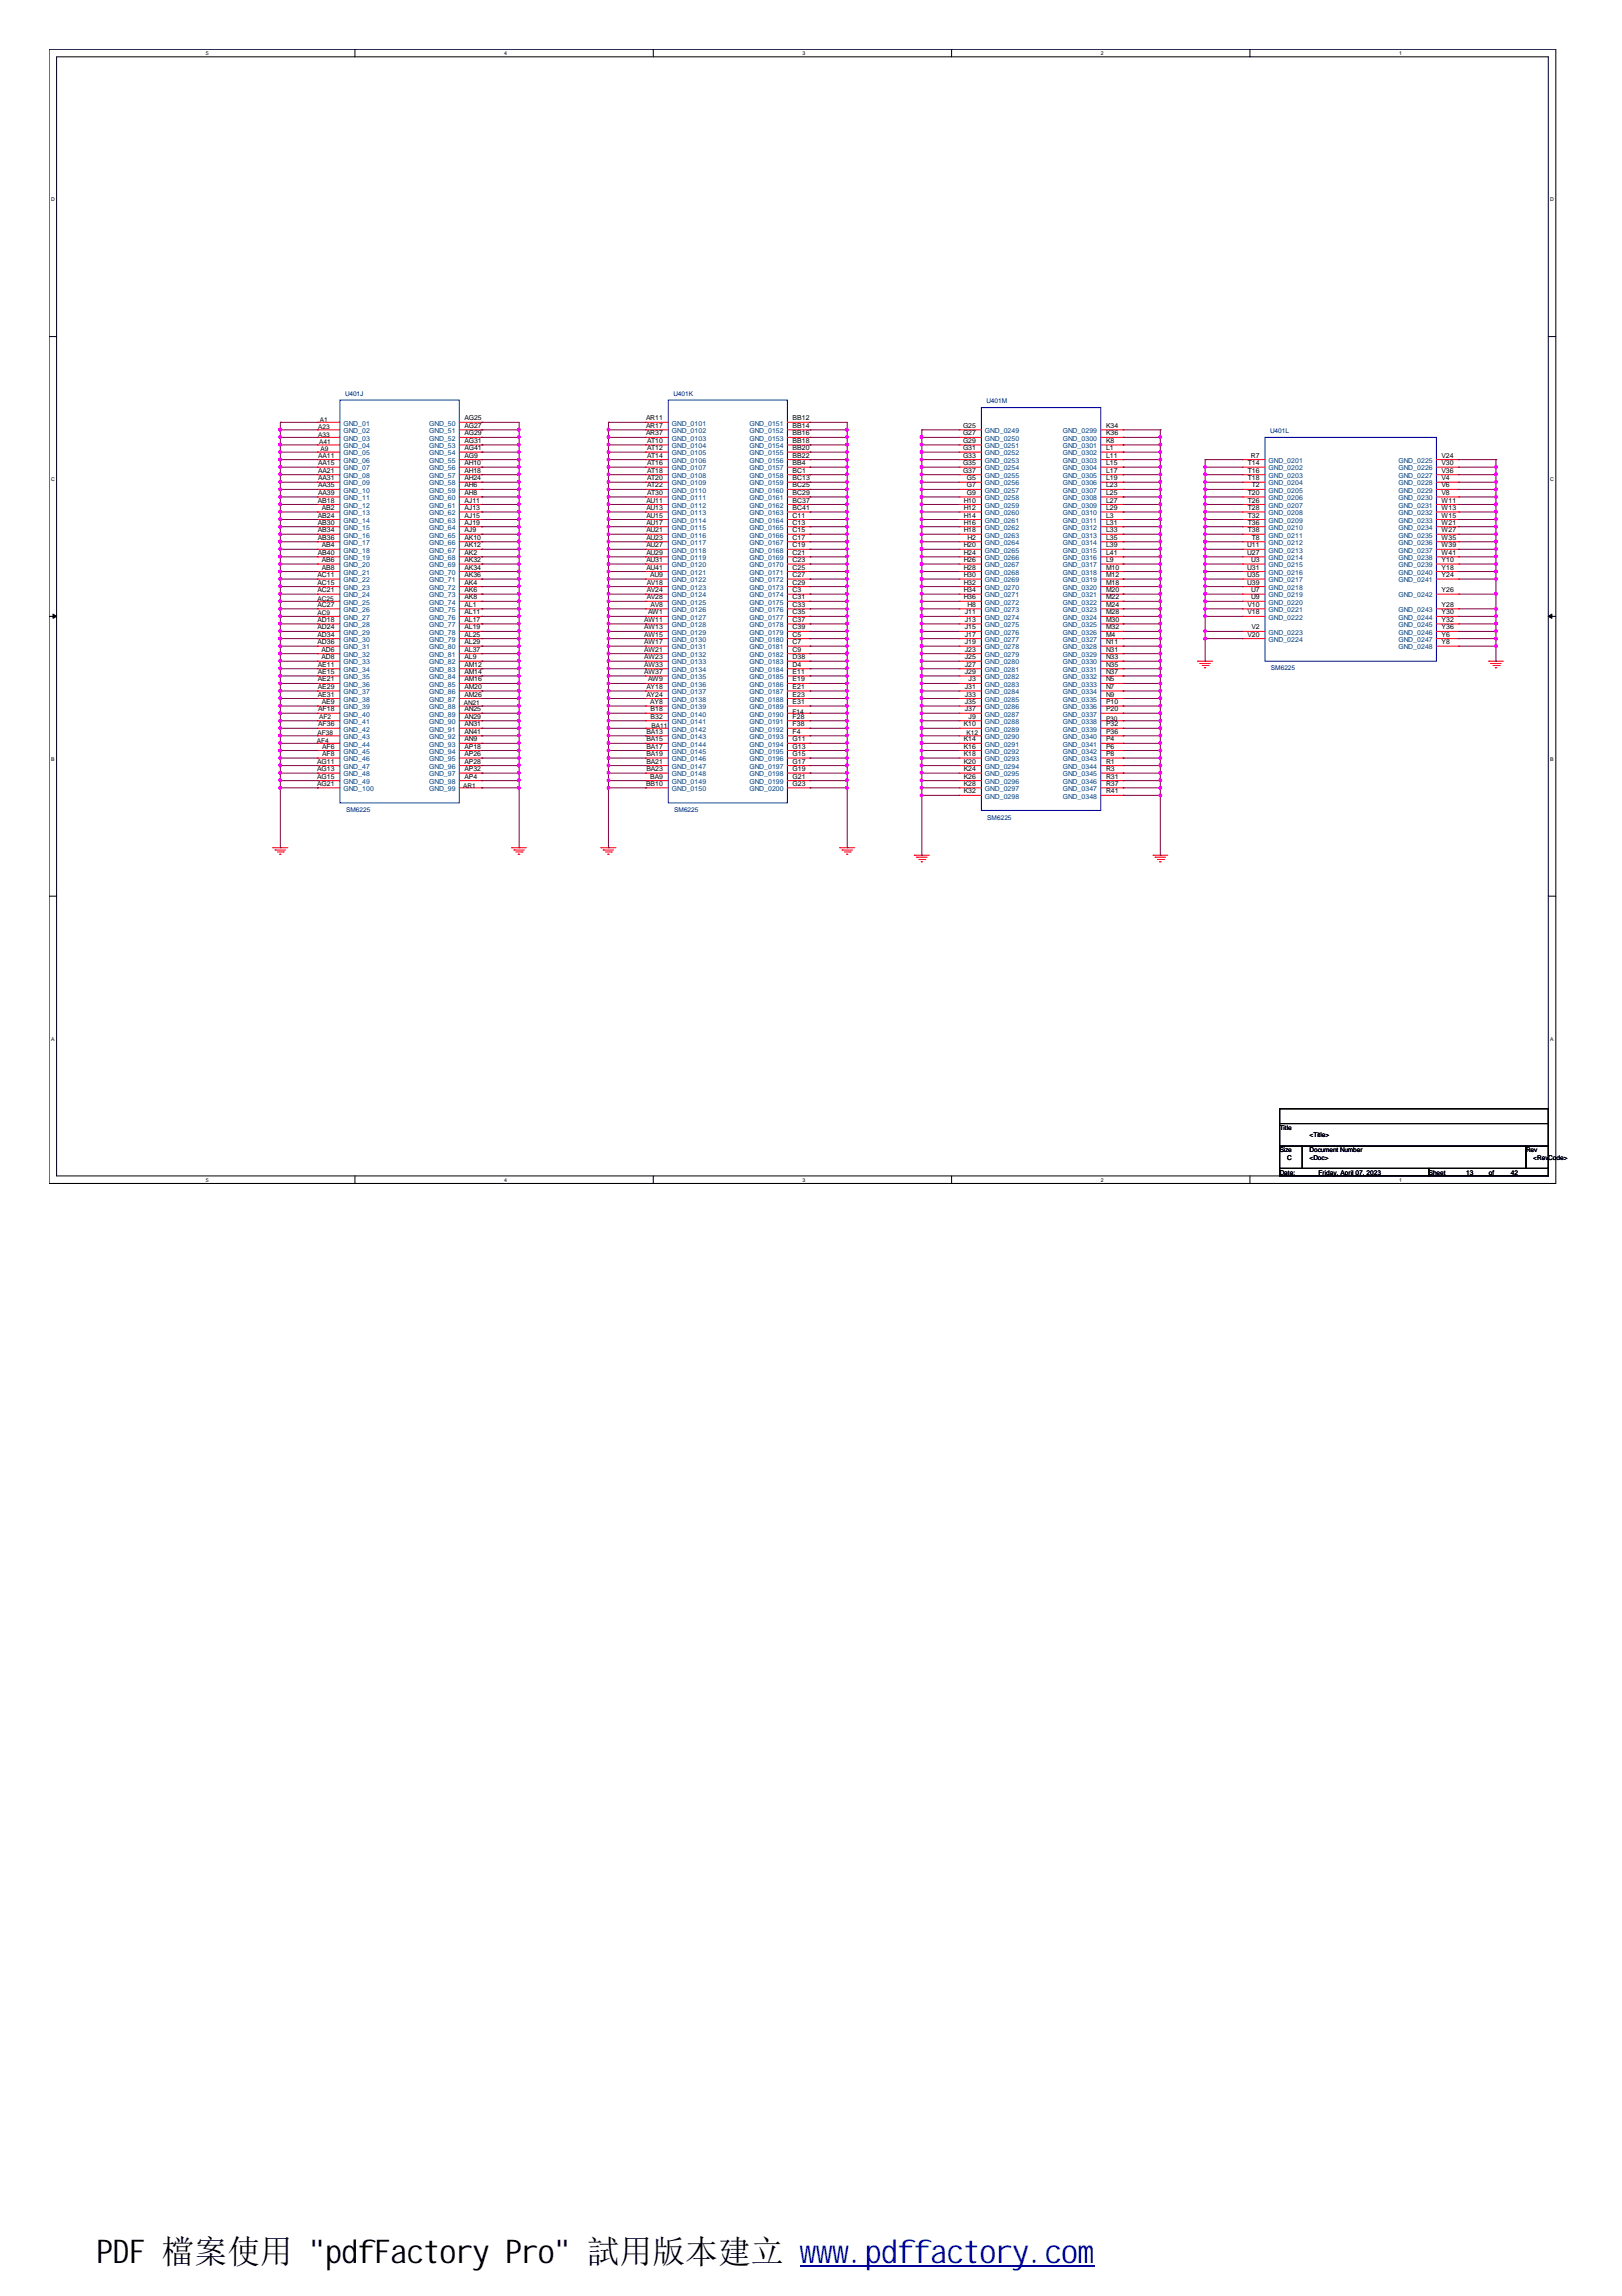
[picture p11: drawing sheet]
<svg xmlns="http://www.w3.org/2000/svg" width="210mm" height="297mm" viewBox="0 0 210 297" stroke-linecap="round" stroke-linejoin="round" font-family="sans-serif">
<defs><g id="words">
<text font-size="4.2" x="12.5" y="292.7">PDF 檔案使用 &quot;pdfFactory Pro&quot; 試用版本建立 www.pdffactory.com</text>
<g font-size=".9">
<text x="41.2" y="59.2">AA11</text>
<text x="60.1" y="54.4">AG25</text>
<text x="60.1" y="55.4">AG27</text>
<text x="60.1" y="56.3">AG29</text>
<text x="60.1" y="57.3">AG31</text>
<text x="60.1" y="58.2">AG41</text>
<text x="60.1" y="59.2">AG9</text>
<text x="83.6" y="54.4">AR11</text>
<text x="83.6" y="55.4">AR17</text>
<text x="83.6" y="56.3">AR37</text>
<text x="83.7" y="57.3">AT10</text>
<text x="83.7" y="58.2">AT12</text>
<text x="83.7" y="59.2">AT14</text>
<text x="102.6" y="54.4">BB12</text>
<text x="102.6" y="55.4">BB14</text>
<text x="102.6" y="56.3">BB16</text>
<text x="102.6" y="57.3">BB18</text>
<text x="102.6" y="58.2">BB20</text>
<text x="102.6" y="59.2">BB22</text>
<text x="124.6" y="55.4">G25</text>
<text x="124.6" y="56.3">G27</text>
<text x="124.6" y="57.3">G29</text>
<text x="124.6" y="58.2">G31</text>
<text x="124.6" y="59.2">G33</text>
<text x="143.1" y="55.4">K34</text>
<text x="143.1" y="56.3">K36</text>
<text x="143.1" y="57.3">K8</text>
<text x="143.1" y="58.2">L1</text>
<text x="143.1" y="59.2">L11</text>
<text x="161.9" y="59.2">R7</text>
<text x="186.6" y="59.2">V24</text>
<text x="41.1" y="65">AB18</text>
<text x="41.2" y="60.2">AA15</text>
<text x="41.2" y="61.2">AA21</text>
<text x="41.2" y="62.1">AA31</text>
<text x="41.2" y="63.1">AA35</text>
<text x="41.2" y="64">AA39</text>
<text x="41.7" y="66">AB2</text>
<text x="60.1" y="60.2">AH10</text>
<text x="60.1" y="61.2">AH18</text>
<text x="60.1" y="62.1">AH24</text>
<text x="60.1" y="63.1">AH6</text>
<text x="60.1" y="64">AH8</text>
<text x="60.1" y="65">AJ11</text>
<text x="60.1" y="66">AJ13</text>
<text x="83.7" y="65">AU11</text>
<text x="83.7" y="66">AU13</text>
<text x="83.7" y="60.2">AT16</text>
<text x="83.7" y="61.2">AT18</text>
<text x="83.7" y="62.1">AT20</text>
<text x="83.7" y="63.1">AT22</text>
<text x="83.7" y="64">AT30</text>
<text x="102.6" y="60.2">BB4</text>
<text x="102.6" y="61.2">BC1</text>
<text x="102.6" y="62.1">BC13</text>
<text x="102.6" y="63.1">BC25</text>
<text x="102.6" y="64">BC29</text>
<text x="102.6" y="65">BC37</text>
<text x="102.6" y="66">BC41</text>
<text x="124.6" y="60.2">G35</text>
<text x="124.6" y="61.2">G37</text>
<text x="124.7" y="65">H10</text>
<text x="124.7" y="66">H12</text>
<text x="125.1" y="62.1">G5</text>
<text x="125.1" y="63.1">G7</text>
<text x="125.1" y="64">G9</text>
<text x="143.1" y="60.2">L15</text>
<text x="143.1" y="61.2">L17</text>
<text x="143.1" y="62.1">L19</text>
<text x="143.1" y="63.1">L23</text>
<text x="143.1" y="64">L25</text>
<text x="143.1" y="65">L27</text>
<text x="143.1" y="66">L29</text>
<text x="161.5" y="60.2">T14</text>
<text x="161.5" y="61.2">T16</text>
<text x="161.5" y="62.1">T18</text>
<text x="161.5" y="64">T20</text>
<text x="161.5" y="65">T26</text>
<text x="161.5" y="66">T28</text>
<text x="162" y="63.1">T2</text>
<text x="186.6" y="60.2">V30</text>
<text x="186.6" y="61.2">V36</text>
<text x="186.6" y="62.1">V4</text>
<text x="186.6" y="63.1">V6</text>
<text x="186.6" y="64">V8</text>
<text x="186.6" y="65">W11</text>
<text x="186.6" y="66">W13</text>
<text x="41.1" y="67">AB24</text>
<text x="41.1" y="67.9">AB30</text>
<text x="41.1" y="68.9">AB34</text>
<text x="41.1" y="69.8">AB36</text>
<text x="41.1" y="71.8">AB40</text>
<text x="41.7" y="70.8">AB4</text>
<text x="60.1" y="67">AJ15</text>
<text x="60.1" y="67.9">AJ19</text>
<text x="60.1" y="68.9">AJ9</text>
<text x="60.1" y="69.8">AK10</text>
<text x="60.1" y="70.8">AK12</text>
<text x="60.1" y="71.8">AK2</text>
<text x="83.7" y="67">AU15</text>
<text x="83.7" y="67.9">AU17</text>
<text x="83.7" y="68.9">AU21</text>
<text x="83.7" y="69.8">AU23</text>
<text x="83.7" y="70.8">AU27</text>
<text x="83.7" y="71.8">AU29</text>
<text x="102.6" y="67">C11</text>
<text x="102.6" y="67.9">C13</text>
<text x="102.6" y="68.9">C15</text>
<text x="102.6" y="69.8">C17</text>
<text x="102.6" y="70.8">C19</text>
<text x="102.6" y="71.8">C21</text>
<text x="124.7" y="67">H14</text>
<text x="124.7" y="67.9">H16</text>
<text x="124.7" y="68.9">H18</text>
<text x="124.7" y="70.8">H20</text>
<text x="124.7" y="71.8">H24</text>
<text x="125.2" y="69.8">H2</text>
<text x="143.1" y="67">L3</text>
<text x="143.1" y="67.9">L31</text>
<text x="143.1" y="68.9">L33</text>
<text x="143.1" y="69.8">L35</text>
<text x="143.1" y="70.8">L39</text>
<text x="143.1" y="71.8">L41</text>
<text x="161.4" y="70.8">U11</text>
<text x="161.4" y="71.8">U27</text>
<text x="161.5" y="67">T32</text>
<text x="161.5" y="67.9">T36</text>
<text x="161.5" y="68.9">T38</text>
<text x="162" y="69.8">T8</text>
<text x="186.6" y="67">W15</text>
<text x="186.6" y="67.9">W21</text>
<text x="186.6" y="68.9">W27</text>
<text x="186.6" y="69.8">W35</text>
<text x="186.6" y="70.8">W39</text>
<text x="186.6" y="71.8">W41</text>
<text x="41.1" y="74.7">AC11</text>
<text x="41.1" y="75.6">AC15</text>
<text x="41.1" y="76.6">AC21</text>
<text x="41.7" y="72.7">AB6</text>
<text x="41.7" y="73.7">AB8</text>
<text x="60.1" y="72.7">AK32</text>
<text x="60.1" y="73.7">AK34</text>
<text x="60.1" y="74.7">AK36</text>
<text x="60.1" y="75.6">AK4</text>
<text x="60.1" y="76.6">AK6</text>
<text x="60.1" y="77.5">AK8</text>
<text x="83.7" y="72.7">AU31</text>
<text x="83.7" y="73.7">AU41</text>
<text x="83.7" y="75.6">AV18</text>
<text x="83.7" y="76.6">AV24</text>
<text x="83.7" y="77.5">AV28</text>
<text x="84.2" y="74.7">AU9</text>
<text x="102.6" y="72.7">C23</text>
<text x="102.6" y="73.7">C25</text>
<text x="102.6" y="74.7">C27</text>
<text x="102.6" y="75.6">C29</text>
<text x="102.6" y="76.6">C3</text>
<text x="102.6" y="77.5">C31</text>
<text x="124.7" y="72.7">H26</text>
<text x="124.7" y="73.7">H28</text>
<text x="124.7" y="74.7">H30</text>
<text x="124.7" y="75.6">H32</text>
<text x="124.7" y="76.6">H34</text>
<text x="124.7" y="77.5">H36</text>
<text x="143.1" y="72.7">L9</text>
<text x="143.1" y="73.7">M10</text>
<text x="143.1" y="74.7">M12</text>
<text x="143.1" y="75.6">M18</text>
<text x="143.1" y="76.6">M20</text>
<text x="143.1" y="77.5">M22</text>
<text x="161.4" y="73.7">U31</text>
<text x="161.4" y="74.7">U35</text>
<text x="161.4" y="75.6">U39</text>
<text x="161.9" y="72.7">U3</text>
<text x="161.9" y="76.6">U7</text>
<text x="161.9" y="77.5">U9</text>
<text x="186.6" y="72.7">Y10</text>
<text x="186.6" y="73.7">Y18</text>
<text x="186.6" y="74.7">Y24</text>
<text x="186.6" y="76.6">Y26</text>
<text x="41.1" y="78.5">AC27</text>
<text x="41.1" y="80.5">AD18</text>
<text x="41.1" y="81.4">AD24</text>
<text x="41.1" y="82.4">AD34</text>
<text x="41.1" y="83.3">AD36</text>
<text x="60.1" y="78.5">AL1</text>
<text x="60.1" y="79.5">AL11</text>
<text x="60.1" y="80.5">AL17</text>
<text x="60.1" y="81.4">AL19</text>
<text x="60.1" y="82.4">AL25</text>
<text x="60.1" y="83.3">AL29</text>
<text x="83.4" y="80.5">AW11</text>
<text x="83.4" y="81.4">AW13</text>
<text x="83.4" y="82.4">AW15</text>
<text x="83.4" y="83.3">AW17</text>
<text x="83.9" y="79.5">AW1</text>
<text x="84.2" y="78.5">AV8</text>
<text x="102.6" y="78.5">C33</text>
<text x="102.6" y="79.5">C35</text>
<text x="102.6" y="80.5">C37</text>
<text x="102.6" y="81.4">C39</text>
<text x="102.6" y="82.4">C5</text>
<text x="102.6" y="83.3">C7</text>
<text x="124.8" y="79.5">J11</text>
<text x="124.8" y="80.5">J13</text>
<text x="124.8" y="81.4">J15</text>
<text x="124.8" y="82.4">J17</text>
<text x="124.8" y="83.3">J19</text>
<text x="125.2" y="78.5">H8</text>
<text x="143.1" y="78.5">M24</text>
<text x="143.1" y="79.5">M28</text>
<text x="143.1" y="80.5">M30</text>
<text x="143.1" y="81.4">M32</text>
<text x="143.1" y="82.4">M4</text>
<text x="143.1" y="83.3">N11</text>
<text x="161.5" y="78.5">V10</text>
<text x="161.5" y="79.5">V18</text>
<text x="161.5" y="82.4">V20</text>
<text x="162" y="81.4">V2</text>
<text x="186.6" y="78.5">Y28</text>
<text x="186.6" y="79.5">Y30</text>
<text x="186.6" y="80.5">Y32</text>
<text x="186.6" y="81.4">Y36</text>
<text x="186.6" y="82.4">Y6</text>
<text x="186.6" y="83.3">Y8</text>
<text x="41.1" y="86.3">AE11</text>
<text x="41.1" y="87.2">AE15</text>
<text x="41.1" y="88.2">AE21</text>
<text x="41.1" y="89.1">AE29</text>
<text x="41.6" y="84.3">AD6</text>
<text x="41.6" y="85.3">AD8</text>
<text x="60.1" y="84.3">AL37</text>
<text x="60.1" y="85.3">AL9</text>
<text x="60.1" y="86.3">AM12</text>
<text x="60.1" y="87.2">AM14</text>
<text x="60.1" y="88.2">AM16</text>
<text x="60.1" y="89.1">AM20</text>
<text x="83.4" y="84.3">AW21</text>
<text x="83.4" y="85.3">AW23</text>
<text x="83.4" y="86.3">AW33</text>
<text x="83.4" y="87.2">AW37</text>
<text x="83.7" y="89.1">AY18</text>
<text x="83.9" y="88.2">AW9</text>
<text x="102.6" y="84.3">C9</text>
<text x="102.6" y="85.3">D38</text>
<text x="102.6" y="86.3">D4</text>
<text x="102.6" y="87.2">E11</text>
<text x="102.6" y="88.2">E19</text>
<text x="102.6" y="89.1">E21</text>
<text x="124.8" y="84.3">J23</text>
<text x="124.8" y="85.3">J25</text>
<text x="124.8" y="86.3">J27</text>
<text x="124.8" y="87.2">J29</text>
<text x="124.8" y="89.1">J31</text>
<text x="125.3" y="88.2">J3</text>
<text x="143.1" y="84.3">N31</text>
<text x="143.1" y="85.3">N33</text>
<text x="143.1" y="86.3">N35</text>
<text x="143.1" y="87.2">N37</text>
<text x="143.1" y="88.2">N5</text>
<text x="143.1" y="89.1">N7</text>
<text x="41.1" y="90.1">AE31</text>
<text x="41.2" y="92">AF18</text>
<text x="41.2" y="94">AF36</text>
<text x="41.7" y="91.1">AE9</text>
<text x="60.1" y="90.1">AM26</text>
<text x="60.1" y="92">AN25</text>
<text x="60.1" y="93">AN29</text>
<text x="60.1" y="94">AN31</text>
<text x="60.1" y="94.9">AN41</text>
<text x="60.1" y="95.9">AN9</text>
<text x="83.7" y="90.1">AY24</text>
<text x="83.7" y="94.9">BA13</text>
<text x="83.7" y="95.9">BA15</text>
<text x="84.2" y="91.1">AY8</text>
<text x="84.2" y="92">B18</text>
<text x="84.2" y="93">B32</text>
<text x="102.6" y="90.1">E23</text>
<text x="102.6" y="91.1">E31</text>
<text x="102.6" y="93">F28</text>
<text x="102.6" y="94">F38</text>
<text x="102.6" y="94.9">F4</text>
<text x="102.6" y="95.9">G11</text>
<text x="124.7" y="94">K10</text>
<text x="124.7" y="95.9">K14</text>
<text x="124.8" y="90.1">J33</text>
<text x="124.8" y="91.1">J35</text>
<text x="124.8" y="92">J37</text>
<text x="125.3" y="93">J9</text>
<text x="143.1" y="90.1">N9</text>
<text x="143.1" y="91.1">P10</text>
<text x="143.1" y="92">P20</text>
<text x="143.1" y="94">P32</text>
<text x="143.1" y="94.9">P36</text>
<text x="143.1" y="95.9">P4</text>
<text x="41.1" y="98.8">AG11</text>
<text x="41.1" y="99.8">AG13</text>
<text x="41.1" y="100.7">AG15</text>
<text x="41.1" y="101.7">AG21</text>
<text x="41.7" y="96.8">AF6</text>
<text x="41.7" y="97.8">AF8</text>
<text x="60.1" y="96.8">AP18</text>
<text x="60.1" y="97.8">AP26</text>
<text x="60.1" y="98.8">AP28</text>
<text x="60.1" y="99.8">AP32</text>
<text x="60.1" y="100.7">AP4</text>
<text x="83.6" y="101.7">BB10</text>
<text x="83.7" y="96.8">BA17</text>
<text x="83.7" y="97.8">BA19</text>
<text x="83.7" y="98.8">BA21</text>
<text x="83.7" y="99.8">BA23</text>
<text x="84.2" y="100.7">BA9</text>
<text x="102.6" y="96.8">G13</text>
<text x="102.6" y="97.8">G15</text>
<text x="102.6" y="98.8">G17</text>
<text x="102.6" y="99.8">G19</text>
<text x="102.6" y="100.7">G21</text>
<text x="102.6" y="101.7">G23</text>
<text x="124.7" y="96.8">K16</text>
<text x="124.7" y="97.8">K18</text>
<text x="124.7" y="98.8">K20</text>
<text x="124.7" y="99.8">K24</text>
<text x="124.7" y="100.7">K26</text>
<text x="124.7" y="101.7">K28</text>
<text x="143.1" y="96.8">P6</text>
<text x="143.1" y="97.8">P8</text>
<text x="143.1" y="98.8">R1</text>
<text x="143.1" y="99.8">R3</text>
<text x="143.1" y="100.7">R31</text>
<text x="143.1" y="101.7">R37</text>
<text x="124.7" y="102.6">K32</text>
<text x="143.1" y="102.6">R41</text>
</g>
<g font-size=".9" fill="#004080">
<text x="44.4" y="55.1">GND_01</text>
<text x="44.4" y="56">GND_02</text>
<text x="44.4" y="57">GND_03</text>
<text x="44.4" y="58">GND_04</text>
<text x="44.4" y="58.9">GND_05</text>
<text x="44.4" y="59.9">GND_06</text>
<text x="55.5" y="55.1">GND_50</text>
<text x="55.5" y="56">GND_51</text>
<text x="55.5" y="57">GND_52</text>
<text x="55.5" y="58">GND_53</text>
<text x="55.5" y="58.9">GND_54</text>
<text x="55.5" y="59.9">GND_55</text>
<text x="87" y="55.1">GND_0101</text>
<text x="87" y="56">GND_0102</text>
<text x="87" y="57">GND_0103</text>
<text x="87" y="58">GND_0104</text>
<text x="87" y="58.9">GND_0105</text>
<text x="87" y="59.9">GND_0106</text>
<text x="97" y="55.1">GND_0151</text>
<text x="97" y="56">GND_0152</text>
<text x="97" y="57">GND_0153</text>
<text x="97" y="58">GND_0154</text>
<text x="97" y="58.9">GND_0155</text>
<text x="97" y="59.9">GND_0156</text>
<text x="127.5" y="56">GND_0249</text>
<text x="127.5" y="57">GND_0250</text>
<text x="127.5" y="58">GND_0251</text>
<text x="127.5" y="58.9">GND_0252</text>
<text x="127.5" y="59.9">GND_0253</text>
<text x="137.5" y="56">GND_0299</text>
<text x="137.5" y="57">GND_0300</text>
<text x="137.5" y="58">GND_0301</text>
<text x="137.5" y="58.9">GND_0302</text>
<text x="137.5" y="59.9">GND_0303</text>
<text x="164.2" y="59.9">GND_0201</text>
<text x="181" y="59.9">GND_0225</text>
<text x="44.4" y="60.9">GND_07</text>
<text x="44.4" y="61.8">GND_08</text>
<text x="44.4" y="62.8">GND_09</text>
<text x="44.4" y="63.7">GND_10</text>
<text x="44.4" y="64.7">GND_11</text>
<text x="44.4" y="65.7">GND_12</text>
<text x="55.5" y="60.9">GND_56</text>
<text x="55.5" y="61.8">GND_57</text>
<text x="55.5" y="62.8">GND_58</text>
<text x="55.5" y="63.7">GND_59</text>
<text x="55.5" y="64.7">GND_60</text>
<text x="55.5" y="65.7">GND_61</text>
<text x="87" y="60.9">GND_0107</text>
<text x="87" y="61.8">GND_0108</text>
<text x="87" y="62.8">GND_0109</text>
<text x="87" y="63.7">GND_0110</text>
<text x="87" y="64.7">GND_0111</text>
<text x="87" y="65.7">GND_0112</text>
<text x="97" y="60.9">GND_0157</text>
<text x="97" y="61.8">GND_0158</text>
<text x="97" y="62.8">GND_0159</text>
<text x="97" y="63.7">GND_0160</text>
<text x="97" y="64.7">GND_0161</text>
<text x="97" y="65.7">GND_0162</text>
<text x="127.5" y="60.9">GND_0254</text>
<text x="127.5" y="61.8">GND_0255</text>
<text x="127.5" y="62.8">GND_0256</text>
<text x="127.5" y="63.7">GND_0257</text>
<text x="127.5" y="64.7">GND_0258</text>
<text x="127.5" y="65.7">GND_0259</text>
<text x="137.5" y="60.9">GND_0304</text>
<text x="137.5" y="61.8">GND_0305</text>
<text x="137.5" y="62.8">GND_0306</text>
<text x="137.5" y="63.7">GND_0307</text>
<text x="137.5" y="64.7">GND_0308</text>
<text x="137.5" y="65.7">GND_0309</text>
<text x="164.2" y="60.9">GND_0202</text>
<text x="164.2" y="61.8">GND_0203</text>
<text x="164.2" y="62.8">GND_0204</text>
<text x="164.2" y="63.7">GND_0205</text>
<text x="164.2" y="64.7">GND_0206</text>
<text x="164.2" y="65.7">GND_0207</text>
<text x="181" y="60.9">GND_0226</text>
<text x="181" y="61.8">GND_0227</text>
<text x="181" y="62.8">GND_0228</text>
<text x="181" y="63.7">GND_0229</text>
<text x="181" y="64.7">GND_0230</text>
<text x="181" y="65.7">GND_0231</text>
<text x="44.4" y="66.7">GND_13</text>
<text x="44.4" y="67.6">GND_14</text>
<text x="44.4" y="68.6">GND_15</text>
<text x="44.4" y="69.5">GND_16</text>
<text x="44.4" y="70.5">GND_17</text>
<text x="44.4" y="71.5">GND_18</text>
<text x="55.5" y="66.7">GND_62</text>
<text x="55.5" y="67.6">GND_63</text>
<text x="55.5" y="68.6">GND_64</text>
<text x="55.5" y="69.5">GND_65</text>
<text x="55.5" y="70.5">GND_66</text>
<text x="55.5" y="71.5">GND_67</text>
<text x="87" y="66.7">GND_0113</text>
<text x="87" y="67.6">GND_0114</text>
<text x="87" y="68.6">GND_0115</text>
<text x="87" y="69.5">GND_0116</text>
<text x="87" y="70.5">GND_0117</text>
<text x="87" y="71.5">GND_0118</text>
<text x="97" y="66.7">GND_0163</text>
<text x="97" y="67.6">GND_0164</text>
<text x="97" y="68.6">GND_0165</text>
<text x="97" y="69.5">GND_0166</text>
<text x="97" y="70.5">GND_0167</text>
<text x="97" y="71.5">GND_0168</text>
<text x="127.5" y="66.7">GND_0260</text>
<text x="127.5" y="67.6">GND_0261</text>
<text x="127.5" y="68.6">GND_0262</text>
<text x="127.5" y="69.5">GND_0263</text>
<text x="127.5" y="70.5">GND_0264</text>
<text x="127.5" y="71.5">GND_0265</text>
<text x="137.5" y="66.7">GND_0310</text>
<text x="137.5" y="67.6">GND_0311</text>
<text x="137.5" y="68.6">GND_0312</text>
<text x="137.5" y="69.5">GND_0313</text>
<text x="137.5" y="70.5">GND_0314</text>
<text x="137.5" y="71.5">GND_0315</text>
<text x="164.2" y="66.7">GND_0208</text>
<text x="164.2" y="67.6">GND_0209</text>
<text x="164.2" y="68.6">GND_0210</text>
<text x="164.2" y="69.5">GND_0211</text>
<text x="164.2" y="70.5">GND_0212</text>
<text x="164.2" y="71.5">GND_0213</text>
<text x="181" y="66.7">GND_0232</text>
<text x="181" y="67.6">GND_0233</text>
<text x="181" y="68.6">GND_0234</text>
<text x="181" y="69.5">GND_0235</text>
<text x="181" y="70.5">GND_0236</text>
<text x="181" y="71.5">GND_0237</text>
<text x="44.4" y="72.5">GND_19</text>
<text x="44.4" y="73.4">GND_20</text>
<text x="44.4" y="74.4">GND_21</text>
<text x="44.4" y="75.3">GND_22</text>
<text x="44.4" y="76.3">GND_23</text>
<text x="44.4" y="77.3">GND_24</text>
<text x="55.5" y="72.5">GND_68</text>
<text x="55.5" y="73.4">GND_69</text>
<text x="55.5" y="74.4">GND_70</text>
<text x="55.5" y="75.3">GND_71</text>
<text x="55.5" y="76.3">GND_72</text>
<text x="55.5" y="77.3">GND_73</text>
<text x="87" y="72.5">GND_0119</text>
<text x="87" y="73.4">GND_0120</text>
<text x="87" y="74.4">GND_0121</text>
<text x="87" y="75.3">GND_0122</text>
<text x="87" y="76.3">GND_0123</text>
<text x="87" y="77.3">GND_0124</text>
<text x="97" y="72.5">GND_0169</text>
<text x="97" y="73.4">GND_0170</text>
<text x="97" y="74.4">GND_0171</text>
<text x="97" y="75.3">GND_0172</text>
<text x="97" y="76.3">GND_0173</text>
<text x="97" y="77.3">GND_0174</text>
<text x="127.5" y="72.5">GND_0266</text>
<text x="127.5" y="73.4">GND_0267</text>
<text x="127.5" y="74.4">GND_0268</text>
<text x="127.5" y="75.3">GND_0269</text>
<text x="127.5" y="76.3">GND_0270</text>
<text x="127.5" y="77.3">GND_0271</text>
<text x="137.5" y="72.5">GND_0316</text>
<text x="137.5" y="73.4">GND_0317</text>
<text x="137.5" y="74.4">GND_0318</text>
<text x="137.5" y="75.3">GND_0319</text>
<text x="137.5" y="76.3">GND_0320</text>
<text x="137.5" y="77.3">GND_0321</text>
<text x="164.2" y="72.5">GND_0214</text>
<text x="164.2" y="73.4">GND_0215</text>
<text x="164.2" y="74.4">GND_0216</text>
<text x="164.2" y="75.3">GND_0217</text>
<text x="164.2" y="76.3">GND_0218</text>
<text x="164.2" y="77.3">GND_0219</text>
<text x="181" y="72.5">GND_0238</text>
<text x="181" y="73.4">GND_0239</text>
<text x="181" y="74.4">GND_0240</text>
<text x="181" y="75.3">GND_0241</text>
<text x="181" y="77.3">GND_0242</text>
<text x="44.4" y="78.2">GND_25</text>
<text x="44.4" y="79.2">GND_26</text>
<text x="44.4" y="80.2">GND_27</text>
<text x="44.4" y="81.1">GND_28</text>
<text x="44.4" y="82.1">GND_29</text>
<text x="44.4" y="83">GND_30</text>
<text x="55.5" y="78.2">GND_74</text>
<text x="55.5" y="79.2">GND_75</text>
<text x="55.5" y="80.2">GND_76</text>
<text x="55.5" y="81.1">GND_77</text>
<text x="55.5" y="82.1">GND_78</text>
<text x="55.5" y="83">GND_79</text>
<text x="87" y="78.2">GND_0125</text>
<text x="87" y="79.2">GND_0126</text>
<text x="87" y="80.2">GND_0127</text>
<text x="87" y="81.1">GND_0128</text>
<text x="87" y="82.1">GND_0129</text>
<text x="87" y="83">GND_0130</text>
<text x="97" y="78.2">GND_0175</text>
<text x="97" y="79.2">GND_0176</text>
<text x="97" y="80.2">GND_0177</text>
<text x="97" y="81.1">GND_0178</text>
<text x="97" y="82.1">GND_0179</text>
<text x="97" y="83">GND_0180</text>
<text x="127.5" y="78.2">GND_0272</text>
<text x="127.5" y="79.2">GND_0273</text>
<text x="127.5" y="80.2">GND_0274</text>
<text x="127.5" y="81.1">GND_0275</text>
<text x="127.5" y="82.1">GND_0276</text>
<text x="127.5" y="83">GND_0277</text>
<text x="137.5" y="78.2">GND_0322</text>
<text x="137.5" y="79.2">GND_0323</text>
<text x="137.5" y="80.2">GND_0324</text>
<text x="137.5" y="81.1">GND_0325</text>
<text x="137.5" y="82.1">GND_0326</text>
<text x="137.5" y="83">GND_0327</text>
<text x="164.2" y="78.2">GND_0220</text>
<text x="164.2" y="79.2">GND_0221</text>
<text x="164.2" y="80.2">GND_0222</text>
<text x="164.2" y="82.1">GND_0223</text>
<text x="164.2" y="83">GND_0224</text>
<text x="181" y="79.2">GND_0243</text>
<text x="181" y="80.2">GND_0244</text>
<text x="181" y="81.1">GND_0245</text>
<text x="181" y="82.1">GND_0246</text>
<text x="181" y="83">GND_0247</text>
<text x="44.4" y="84">GND_31</text>
<text x="44.4" y="85">GND_32</text>
<text x="44.4" y="86">GND_33</text>
<text x="44.4" y="86.9">GND_34</text>
<text x="44.4" y="87.9">GND_35</text>
<text x="44.4" y="88.8">GND_36</text>
<text x="44.4" y="89.8">GND_37</text>
<text x="55.5" y="84">GND_80</text>
<text x="55.5" y="85">GND_81</text>
<text x="55.5" y="86">GND_82</text>
<text x="55.5" y="86.9">GND_83</text>
<text x="55.5" y="87.9">GND_84</text>
<text x="55.5" y="88.8">GND_85</text>
<text x="55.5" y="89.8">GND_86</text>
<text x="87" y="84">GND_0131</text>
<text x="87" y="85">GND_0132</text>
<text x="87" y="86">GND_0133</text>
<text x="87" y="86.9">GND_0134</text>
<text x="87" y="87.9">GND_0135</text>
<text x="87" y="88.8">GND_0136</text>
<text x="87" y="89.8">GND_0137</text>
<text x="97" y="84">GND_0181</text>
<text x="97" y="85">GND_0182</text>
<text x="97" y="86">GND_0183</text>
<text x="97" y="86.9">GND_0184</text>
<text x="97" y="87.9">GND_0185</text>
<text x="97" y="88.8">GND_0186</text>
<text x="97" y="89.8">GND_0187</text>
<text x="127.5" y="84">GND_0278</text>
<text x="127.5" y="85">GND_0279</text>
<text x="127.5" y="86">GND_0280</text>
<text x="127.5" y="86.9">GND_0281</text>
<text x="127.5" y="87.9">GND_0282</text>
<text x="127.5" y="88.8">GND_0283</text>
<text x="127.5" y="89.8">GND_0284</text>
<text x="137.5" y="84">GND_0328</text>
<text x="137.5" y="85">GND_0329</text>
<text x="137.5" y="86">GND_0330</text>
<text x="137.5" y="86.9">GND_0331</text>
<text x="137.5" y="87.9">GND_0332</text>
<text x="137.5" y="88.8">GND_0333</text>
<text x="137.5" y="89.8">GND_0334</text>
<text x="181" y="84">GND_0248</text>
<text x="44.4" y="90.8">GND_38</text>
<text x="44.4" y="91.8">GND_39</text>
<text x="44.4" y="92.7">GND_40</text>
<text x="44.4" y="93.7">GND_41</text>
<text x="44.4" y="94.6">GND_42</text>
<text x="44.4" y="95.6">GND_43</text>
<text x="55.5" y="90.8">GND_87</text>
<text x="55.5" y="91.8">GND_88</text>
<text x="55.5" y="92.7">GND_89</text>
<text x="55.5" y="93.7">GND_90</text>
<text x="55.5" y="94.6">GND_91</text>
<text x="55.5" y="95.6">GND_92</text>
<text x="87" y="90.8">GND_0138</text>
<text x="87" y="91.8">GND_0139</text>
<text x="87" y="92.7">GND_0140</text>
<text x="87" y="93.7">GND_0141</text>
<text x="87" y="94.6">GND_0142</text>
<text x="87" y="95.6">GND_0143</text>
<text x="97" y="90.8">GND_0188</text>
<text x="97" y="91.8">GND_0189</text>
<text x="97" y="92.7">GND_0190</text>
<text x="97" y="93.7">GND_0191</text>
<text x="97" y="94.6">GND_0192</text>
<text x="97" y="95.6">GND_0193</text>
<text x="127.5" y="90.8">GND_0285</text>
<text x="127.5" y="91.8">GND_0286</text>
<text x="127.5" y="92.7">GND_0287</text>
<text x="127.5" y="93.7">GND_0288</text>
<text x="127.5" y="94.6">GND_0289</text>
<text x="127.5" y="95.6">GND_0290</text>
<text x="137.5" y="90.8">GND_0335</text>
<text x="137.5" y="91.8">GND_0336</text>
<text x="137.5" y="92.7">GND_0337</text>
<text x="137.5" y="93.7">GND_0338</text>
<text x="137.5" y="94.6">GND_0339</text>
<text x="137.5" y="95.6">GND_0340</text>
<text x="44.4" y="96.6">GND_44</text>
<text x="44.4" y="97.5">GND_45</text>
<text x="44.4" y="98.5">GND_46</text>
<text x="44.4" y="99.5">GND_47</text>
<text x="44.4" y="100.4">GND_48</text>
<text x="44.4" y="101.4">GND_49</text>
<text x="55.5" y="96.6">GND_93</text>
<text x="55.5" y="97.5">GND_94</text>
<text x="55.5" y="98.5">GND_95</text>
<text x="55.5" y="99.5">GND_96</text>
<text x="55.5" y="100.4">GND_97</text>
<text x="55.5" y="101.4">GND_98</text>
<text x="87" y="96.6">GND_0144</text>
<text x="87" y="97.5">GND_0145</text>
<text x="87" y="98.5">GND_0146</text>
<text x="87" y="99.5">GND_0147</text>
<text x="87" y="100.4">GND_0148</text>
<text x="87" y="101.4">GND_0149</text>
<text x="97" y="96.6">GND_0194</text>
<text x="97" y="97.5">GND_0195</text>
<text x="97" y="98.5">GND_0196</text>
<text x="97" y="99.5">GND_0197</text>
<text x="97" y="100.4">GND_0198</text>
<text x="97" y="101.4">GND_0199</text>
<text x="127.5" y="96.6">GND_0291</text>
<text x="127.5" y="97.5">GND_0292</text>
<text x="127.5" y="98.5">GND_0293</text>
<text x="127.5" y="99.5">GND_0294</text>
<text x="127.5" y="100.4">GND_0295</text>
<text x="127.5" y="101.4">GND_0296</text>
<text x="137.5" y="96.6">GND_0341</text>
<text x="137.5" y="97.5">GND_0342</text>
<text x="137.5" y="98.5">GND_0343</text>
<text x="137.5" y="99.5">GND_0344</text>
<text x="137.5" y="100.4">GND_0345</text>
<text x="137.5" y="101.4">GND_0346</text>
<text x="44.4" y="102.3">GND_100</text>
<text x="55.5" y="102.3">GND_99</text>
<text x="87" y="102.3">GND_0150</text>
<text x="97" y="102.3">GND_0200</text>
<text x="127.5" y="102.3">GND_0297</text>
<text x="127.5" y="103.3">GND_0298</text>
<text x="137.5" y="102.3">GND_0347</text>
<text x="137.5" y="103.3">GND_0348</text>
</g>
<g font-size=".8" fill="#000080">
<text x="44.7" y="51.2">U401J</text>
<text x="87.2" y="51.2">U401K</text>
<text x="127.7" y="52.2">U401M</text>
<text x="164.4" y="56">U401L</text>
<text x="164.5" y="86.7">SM6225</text>
<text x="44.8" y="105.1">SM6225</text>
<text x="87.2" y="105.1">SM6225</text>
<text x="127.8" y="106">SM6225</text>
</g>
<g font-size=".8">
<text x="41.2" y="55.5">A23</text>
<text x="41.2" y="56.5">A33</text>
<text x="41.3" y="57.4">A41</text>
<text x="41.4" y="54.6">A1</text>
<text x="41.5" y="58.4">A9</text>
<text x="41.1" y="77.8">AC25</text>
<text x="41.1" y="79.6">AC9</text>
<text x="41.1" y="95.1">AF38</text>
<text x="41.3" y="93.1">AF2</text>
<text x="60" y="91.3">AN21</text>
<text x="84.3" y="94.1">BA11</text>
<text x="102.6" y="92.3">F14</text>
<text x="125.1" y="95">K12</text>
<text x="143.1" y="93.3">P30</text>
<text x="41" y="96.1">AF4</text>
<text x="59.9" y="101.9">AR1</text>
<text x="165.6" y="146.2">Title</text>
<text x="165.6" y="149.1">Size</text>
<text x="169.5" y="147.1">&lt;Title&gt;</text>
<text x="169.5" y="149.1">Document Number</text>
<text x="197.5" y="149.1">Rev</text>
<text x="165.6" y="152">Date:</text>
<text x="166.6" y="150.1">C</text>
<text x="169.5" y="150.1">&lt;Doc&gt;</text>
<text x="170.6" y="152">Friday, April 07, 2023</text>
<text x="184.9" y="152">Sheet</text>
<text x="189.7" y="152">13</text>
<text x="192.7" y="152">of</text>
<text x="195.5" y="152">42</text>
<text x="198.4" y="150.1">&lt;Rev</text>
<text x="200.4" y="150.1">Code&gt;</text>
</g>
<g font-size=".7">
<text x="26.6" y="7.1">5</text>
<text x="65.2" y="7.1">4</text>
<text x="103.8" y="7.1">3</text>
<text x="142.5" y="7.1">2</text>
<text x="181.1" y="7.1">1</text>
<text x="6.6" y="26.1">D</text>
<text x="200.6" y="26.1">D</text>
<text x="6.6" y="62.3">C</text>
<text x="200.6" y="62.3">C</text>
<text x="6.6" y="98.5">B</text>
<text x="200.6" y="98.5">B</text>
<text x="6.6" y="134.6">A</text>
<text x="200.6" y="134.6">A</text>
<text x="26.6" y="152.9">5</text>
<text x="65.2" y="152.9">4</text>
<text x="103.8" y="152.9">3</text>
<text x="142.5" y="152.9">2</text>
<text x="181.1" y="152.9">1</text>
</g>
</g></defs>
<path d="M6.3 6.4h195v146.7h-195zM7.3 7.4h193.1v144.7h-193.1z" fill="none" stroke="#000" stroke-width=".13"/>
<g fill="#fff">
<path d="M26.6 6.5h.4v.8h-.4z"/>
<path d="M26.6 152.3h.4v.7h-.4z"/>
</g>
<path d="M45.9 6.4v1M45.9 152.1v1" fill="none" stroke="#000" stroke-width=".13"/>
<g fill="#fff">
<path d="M65.2 6.5h.4v.8h-.4z"/>
<path d="M65.2 152.3h.4v.7h-.4z"/>
</g>
<path d="M84.5 6.4v1M84.5 152.1v1" fill="none" stroke="#000" stroke-width=".13"/>
<g fill="#fff">
<path d="M103.8 6.5h.4v.8h-.4z"/>
<path d="M103.8 152.3h.4v.7h-.4z"/>
</g>
<path d="M123.1 6.4v1M123.1 152.1v1" fill="none" stroke="#000" stroke-width=".13"/>
<g fill="#fff">
<path d="M142.5 6.5h.3v.8h-.3z"/>
<path d="M142.5 152.3h.3v.7h-.3z"/>
</g>
<path d="M161.8 6.4v1M161.8 152.1v1" fill="none" stroke="#000" stroke-width=".13"/>
<g fill="#fff">
<path d="M181.1 6.5h.3v.8h-.3z"/>
<path d="M181.1 152.3h.3v.7h-.3z"/>
<path d="M6.6 25.4h.5v.8h-.5z"/>
<path d="M200.6 25.4h.5v.8h-.5z"/>
<path d="M6.6 61.6h.5v.8h-.5z"/>
<path d="M200.6 61.6h.5v.8h-.5z"/>
</g>
<path d="M6.3 43.5h1M200.4 43.5h.9" fill="none" stroke="#000" stroke-width=".13"/>
<g fill="#fff">
<path d="M6.6 97.8h.5v.8h-.5z"/>
<path d="M200.6 97.8h.5v.8h-.5z"/>
</g>
<path d="M6.3 79.7h1M200.4 79.7h.9" fill="none" stroke="#000" stroke-width=".13"/>
<g fill="#000" stroke="#000" stroke-width=".13">
<path d="M6.9 79.4l.4 .3-.4 .3z" fill-rule="evenodd"/>
<path d="M200.4 79.7l.4-.3v.6z" fill-rule="evenodd"/>
</g>
<g fill="#fff">
<path d="M6.6 134h.5v.8h-.5z"/>
<path d="M200.6 134h.5v.8h-.5z"/>
</g>
<path d="M6.3 115.9h1M200.4 115.9h.9M165.6 143.5h34.8v1.9h-34.8zM165.6 145.4h34.8v2.9h-34.8zM165.6 148.3h2.9v2.9h-2.9zM165.6 151.2h19.3v.9h-19.3zM168.5 148.3h29v2.9h-29zM184.9 151.2h15.5v.9h-15.5zM197.5 148.3h2.9v2.9h-2.9z" fill="none" stroke="#000" stroke-width=".13"/>
<g fill="none" stroke="#f00" stroke-width=".13">
<path d="M41.1 54.6h.1M41.1 55.6h.1M41.1 56.6h.1M41.1 57.6h.1M41.1 58.5h.1M41.1 59.5h.1M41.1 54.6h2.9M41.1 55.6h2.9M41.1 56.6h2.9M41.1 57.6h2.9M41.1 58.5h2.9M41.1 59.5h2.9"/>
<path d="M59.4 54.6h3M59.4 55.6h3M59.4 56.6h3M59.4 57.6h3M59.4 58.5h3M59.4 59.5h3M62.4 54.6h.1M62.4 55.6h.1M62.4 56.6h.1M62.4 57.6h.1M62.4 58.5h.1M62.4 59.5h.1"/>
<path d="M83.6 54.6h.1M83.6 55.6h.1M83.6 56.6h.1M83.6 57.6h.1M83.6 58.5h.1M83.6 59.5h.1M83.6 54.6h2.9M83.6 55.6h2.9M83.6 56.6h2.9M83.6 57.6h2.9M83.6 58.5h2.9M83.6 59.5h2.9"/>
<path d="M101.9 54.6h2.9M101.9 55.6h2.9M101.9 56.6h2.9M101.9 57.6h2.9M101.9 58.5h2.9M101.9 59.5h2.9M104.8 54.6h.1M104.8 55.6h.1M104.8 56.6h.1M104.8 57.6h.1M104.8 58.5h.1M104.8 59.5h.1"/>
<path d="M124.1 55.6h.1M124.1 56.6h.1M124.1 57.6h.1M124.1 58.5h.1M124.1 59.5h.1M124.1 55.6h2.9M124.1 56.6h2.9M124.1 57.6h2.9M124.1 58.5h2.9M124.1 59.5h2.9M142.5 55.6h2.8M142.5 56.6h2.8"/>
<path d="M142.5 57.6h2.8M142.5 58.5h2.8M142.5 59.5h2.8M145.3 55.6h.1M145.3 56.6h.1M145.3 57.6h.1M145.3 58.5h.1M145.3 59.5h.1M160.8 59.5h.1M160.8 59.5h2.9M185.9 59.5h2.9M188.8 59.5h.1"/>
<path d="M41.1 60.4h.1M41.1 61.4h.1M41.1 62.4h.1M41.1 63.3h.1M41.1 64.3h.1M41.1 65.3h.1M41.1 66.2h.1M41.1 67.2h.1M41.1 68.1h.1M41.1 69.1h.1M41.1 70.1h.1M41.1 71.1h.1"/>
<path d="M41.1 72h.1M41.1 73h.1M41.1 73.9h.1M41.1 74.9h.1M41.1 75.9h.1M41.1 76.9h.1M41.1 77.8h.1M41.1 78.8h.1M41.1 79.7h.1M41.1 60.4h2.9M41.1 61.4h2.9M41.1 62.4h2.9"/>
<path d="M41.1 63.3h2.9M41.1 64.3h2.9M41.1 65.3h2.9M41.1 66.2h2.9M41.1 67.2h2.9M41.1 68.1h2.9M41.1 69.1h2.9M41.1 70.1h2.9M41.1 71.1h2.9M41.1 72h2.9M41.1 73h2.9M41.1 73.9h2.9"/>
<path d="M41.1 74.9h2.9M41.1 75.9h2.9M41.1 76.9h2.9M41.1 77.8h2.9M41.1 78.8h2.9M41.1 79.7h2.9M59.4 60.4h3M59.4 61.4h3M59.4 62.4h3M59.4 63.3h3M59.4 64.3h3M59.4 65.3h3"/>
<path d="M59.4 66.2h3M59.4 67.2h3M59.4 68.1h3M59.4 69.1h3M59.4 70.1h3M59.4 71.1h3M59.4 72h3M59.4 73h3M59.4 73.9h3M59.4 74.9h3M59.4 75.9h3M59.4 76.9h3"/>
<path d="M59.4 77.8h3M59.4 78.8h3M59.4 79.7h3M62.4 60.4h.1M62.4 61.4h.1M62.4 62.4h.1M62.4 63.3h.1M62.4 64.3h.1M62.4 65.3h.1M62.4 66.2h.1M62.4 67.2h.1M62.4 68.1h.1"/>
<path d="M62.4 69.1h.1M62.4 70.1h.1M62.4 71.1h.1M62.4 72h.1M62.4 73h.1M62.4 73.9h.1M62.4 74.9h.1M62.4 75.9h.1M62.4 76.9h.1M62.4 77.8h.1M62.4 78.8h.1M62.4 79.7h.1"/>
<path d="M83.6 60.4h.1M83.6 61.4h.1M83.6 62.4h.1M83.6 63.3h.1M83.6 64.3h.1M83.6 65.3h.1M83.6 66.2h.1M83.6 67.2h.1M83.6 68.1h.1M83.6 69.1h.1M83.6 70.1h.1M83.6 71.1h.1"/>
<path d="M83.6 72h.1M83.6 73h.1M83.6 73.9h.1M83.6 74.9h.1M83.6 75.9h.1M83.6 76.9h.1M83.6 77.8h.1M83.6 78.8h.1M83.6 79.7h.1M83.6 60.4h2.9M83.6 61.4h2.9M83.6 62.4h2.9"/>
<path d="M83.6 63.3h2.9M83.6 64.3h2.9M83.6 65.3h2.9M83.6 66.2h2.9M83.6 67.2h2.9M83.6 68.1h2.9M83.6 69.1h2.9M83.6 70.1h2.9M83.6 71.1h2.9M83.6 72h2.9M83.6 73h2.9M83.6 73.9h2.9"/>
<path d="M83.6 74.9h2.9M83.6 75.9h2.9M83.6 76.9h2.9M83.6 77.8h2.9M83.6 78.8h2.9M83.6 79.7h2.9M101.9 60.4h2.9M101.9 61.4h2.9M101.9 62.4h2.9M101.9 63.3h2.9M101.9 64.3h2.9M101.9 65.3h2.9"/>
<path d="M101.9 66.2h2.9M101.9 67.2h2.9M101.9 68.1h2.9M101.9 69.1h2.9M101.9 70.1h2.9M101.9 71.1h2.9M101.9 72h2.9M101.9 73h2.9M101.9 73.9h2.9M101.9 74.9h2.9M101.9 75.9h2.9M101.9 76.9h2.9"/>
<path d="M101.9 77.8h2.9M101.9 78.8h2.9M101.9 79.7h2.9M104.8 60.4h.1M104.8 61.4h.1M104.8 62.4h.1M104.8 63.3h.1M104.8 64.3h.1M104.8 65.3h.1M104.8 66.2h.1M104.8 67.2h.1M104.8 68.1h.1"/>
<path d="M104.8 69.1h.1M104.8 70.1h.1M104.8 71.1h.1M104.8 72h.1M104.8 73h.1M104.8 73.9h.1M104.8 74.9h.1M104.8 75.9h.1M104.8 76.9h.1M104.8 77.8h.1M104.8 78.8h.1M104.8 79.7h.1"/>
<path d="M124.1 60.4h.1M124.1 61.4h.1M124.1 62.4h.1M124.1 63.3h.1M124.1 64.3h.1M124.1 65.3h.1M124.1 66.2h.1M124.1 67.2h.1M124.1 68.1h.1M124.1 69.1h.1M124.1 70.1h.1M124.1 71.1h.1"/>
<path d="M124.1 72h.1M124.1 73h.1M124.1 73.9h.1M124.1 74.9h.1M124.1 75.9h.1M124.1 76.9h.1M124.1 77.8h.1M124.1 78.8h.1M124.1 79.7h.1M124.1 60.4h2.9M124.1 61.4h2.9M124.1 62.4h2.9"/>
<path d="M124.1 63.3h2.9M124.1 64.3h2.9M124.1 65.3h2.9M124.1 66.2h2.9M124.1 67.2h2.9M124.1 68.1h2.9M124.1 69.1h2.9M124.1 70.1h2.9M124.1 71.1h2.9M124.1 72h2.9M124.1 73h2.9M124.1 73.9h2.9"/>
<path d="M124.1 74.9h2.9M124.1 75.9h2.9M124.1 76.9h2.9M124.1 77.8h2.9M124.1 78.8h2.9M124.1 79.7h2.9M142.5 60.4h2.8M142.5 61.4h2.8M142.5 62.4h2.8M142.5 63.3h2.8M142.5 64.3h2.8M142.5 65.3h2.8"/>
<path d="M142.5 66.2h2.8M142.5 67.2h2.8M142.5 68.1h2.8M142.5 69.1h2.8M142.5 70.1h2.8M142.5 71.1h2.8M142.5 72h2.8M142.5 73h2.8M142.5 73.9h2.8M142.5 74.9h2.8M142.5 75.9h2.8M142.5 76.9h2.8"/>
<path d="M142.5 77.8h2.8M142.5 78.8h2.8M142.5 79.7h2.8M145.3 60.4h.1M145.3 61.4h.1M145.3 62.4h.1M145.3 63.3h.1M145.3 64.3h.1M145.3 65.3h.1M145.3 66.2h.1M145.3 67.2h.1M145.3 68.1h.1"/>
<path d="M145.3 69.1h.1M145.3 70.1h.1M145.3 71.1h.1M145.3 72h.1M145.3 73h.1M145.3 73.9h.1M145.3 74.9h.1M145.3 75.9h.1M145.3 76.9h.1M145.3 77.8h.1M145.3 78.8h.1M145.3 79.7h.1"/>
<path d="M160.8 60.4h.1M160.8 61.4h.1M160.8 62.4h.1M160.8 63.3h.1M160.8 64.3h.1M160.8 65.3h.1M160.8 66.2h.1M160.8 67.2h.1M160.8 68.1h.1M160.8 69.1h.1M160.8 70.1h.1M160.8 71.1h.1"/>
<path d="M160.8 72h.1M160.8 73h.1M160.8 73.9h.1M160.8 74.9h.1M160.8 75.9h.1M160.8 76.9h.1M160.8 77.8h.1M160.8 78.8h.1M160.8 79.7h.1M160.8 60.4h2.9M160.8 61.4h2.9M160.8 62.4h2.9"/>
<path d="M160.8 63.3h2.9M160.8 64.3h2.9M160.8 65.3h2.9M160.8 66.2h2.9M160.8 67.2h2.9M160.8 68.1h2.9M160.8 69.1h2.9M160.8 70.1h2.9M160.8 71.1h2.9M160.8 72h2.9M160.8 73h2.9M160.8 73.9h2.9"/>
<path d="M160.8 74.9h2.9M160.8 75.9h2.9M160.8 76.9h2.9M160.8 77.8h2.9M160.8 78.8h2.9M160.8 79.7h2.9M185.9 60.4h2.9M185.9 61.4h2.9M185.9 62.4h2.9M185.9 63.3h2.9M185.9 64.3h2.9M185.9 65.3h2.9"/>
<path d="M185.9 66.2h2.9M185.9 67.2h2.9M185.9 68.1h2.9M185.9 69.1h2.9M185.9 70.1h2.9M185.9 71.1h2.9M185.9 72h2.9M185.9 73h2.9M185.9 73.9h2.9M185.9 74.9h2.9M185.9 76.9h2.9M185.9 78.8h2.9"/>
<path d="M185.9 79.7h2.9M188.8 60.4h.1M188.8 61.4h.1M188.8 62.4h.1M188.8 63.3h.1M188.8 64.3h.1M188.8 65.3h.1M188.8 66.2h.1M188.8 67.2h.1M188.8 68.1h.1M188.8 69.1h.1M188.8 70.1h.1"/>
<path d="M188.8 71.1h.1M188.8 72h.1M188.8 73h.1M188.8 73.9h.1M188.8 74.9h.1M188.8 76.9h.1M188.8 78.8h.1M188.8 79.7h.1M41.1 80.7h.1M41.1 81.7h.1M41.1 82.6h.1M41.1 83.6h.1"/>
<path d="M41.1 84.6h.1M41.1 85.5h.1M41.1 86.5h.1M41.1 87.4h.1M41.1 88.4h.1M41.1 89.4h.1M41.1 90.4h.1M41.1 91.3h.1M41.1 92.3h.1M41.1 93.2h.1M41.1 94.2h.1M41.1 95.2h.1"/>
<path d="M41.1 96.2h.1M41.1 97.1h.1M41.1 98.1h.1M41.1 99h.1M41.1 85.5h2.9M41.1 80.7h2.9M41.1 81.7h2.9M41.1 82.6h2.9M41.1 83.6h2.9M41.1 84.6h2.9M41.1 86.5h2.9M41.1 87.4h2.9"/>
<path d="M41.1 88.4h2.9M41.1 89.4h2.9M41.1 90.4h2.9M41.1 91.3h2.9M41.1 92.3h2.9M41.1 93.2h2.9M41.1 94.2h2.9M41.1 95.2h2.9M41.1 96.2h2.9M41.1 97.1h2.9M41.1 98.1h2.9M41.1 99h2.9"/>
<path d="M59.4 85.5h3M59.4 80.7h3M59.4 81.7h3M59.4 82.6h3M59.4 83.6h3M59.4 84.6h3M59.4 86.5h3M59.4 87.4h3M59.4 88.4h3M59.4 89.4h3M59.4 90.4h3M59.4 91.3h3"/>
<path d="M59.4 92.3h3M59.4 93.2h3M59.4 94.2h3M59.4 95.2h3M59.4 96.2h3M59.4 97.1h3M59.4 98.1h3M59.4 99h3M62.4 80.7h.1M62.4 81.7h.1M62.4 82.6h.1M62.4 83.6h.1"/>
<path d="M62.4 84.6h.1M62.4 85.5h.1M62.4 86.5h.1M62.4 87.4h.1M62.4 88.4h.1M62.4 89.4h.1M62.4 90.4h.1M62.4 91.3h.1M62.4 92.3h.1M62.4 93.2h.1M62.4 94.2h.1M62.4 95.2h.1"/>
<path d="M62.4 96.2h.1M62.4 97.1h.1M62.4 98.1h.1M62.4 99h.1M83.6 80.7h.1M83.6 81.7h.1M83.6 82.6h.1M83.6 83.6h.1M83.6 84.6h.1M83.6 85.5h.1M83.6 86.5h.1M83.6 87.4h.1"/>
<path d="M83.6 88.4h.1M83.6 89.4h.1M83.6 90.4h.1M83.6 91.3h.1M83.6 92.3h.1M83.6 93.2h.1M83.6 94.2h.1M83.6 95.2h.1M83.6 96.2h.1M83.6 97.1h.1M83.6 98.1h.1M83.6 99h.1"/>
<path d="M83.6 85.5h2.9M83.6 80.7h2.9M83.6 81.7h2.9M83.6 82.6h2.9M83.6 83.6h2.9M83.6 84.6h2.9M83.6 86.5h2.9M83.6 87.4h2.9M83.6 88.4h2.9M83.6 89.4h2.9M83.6 90.4h2.9M83.6 91.3h2.9"/>
<path d="M83.6 92.3h2.9M83.6 93.2h2.9M83.6 94.2h2.9M83.6 95.2h2.9M83.6 96.2h2.9M83.6 97.1h2.9M83.6 98.1h2.9M83.6 99h2.9M101.9 85.5h2.9M101.9 80.7h2.9M101.9 81.7h2.9M101.9 82.6h2.9"/>
<path d="M101.9 83.6h2.9M101.9 84.6h2.9M101.9 86.5h2.9M101.9 87.4h2.9M101.9 88.4h2.9M101.9 89.4h2.9M101.9 90.4h2.9M101.9 91.3h2.9M101.9 92.3h2.9M101.9 93.2h2.9M101.9 94.2h2.9M101.9 95.2h2.9"/>
<path d="M101.9 96.2h2.9M101.9 97.1h2.9M101.9 98.1h2.9M101.9 99h2.9M104.8 80.7h.1M104.8 81.7h.1M104.8 82.6h.1M104.8 83.6h.1M104.8 84.6h.1M104.8 85.5h.1M104.8 86.5h.1M104.8 87.4h.1"/>
<path d="M104.8 88.4h.1M104.8 89.4h.1M104.8 90.4h.1M104.8 91.3h.1M104.8 92.3h.1M104.8 93.2h.1M104.8 94.2h.1M104.8 95.2h.1M104.8 96.2h.1M104.8 97.1h.1M104.8 98.1h.1M104.8 99h.1"/>
<path d="M124.1 80.7h.1M124.1 81.7h.1M124.1 82.6h.1M124.1 83.6h.1M124.1 84.6h.1M124.1 85.5h.1M124.1 86.5h.1M124.1 87.4h.1M124.1 88.4h.1M124.1 89.4h.1M124.1 90.4h.1M124.1 91.3h.1"/>
<path d="M124.1 92.3h.1M124.1 93.2h.1M124.1 94.2h.1M124.1 95.2h.1M124.1 96.2h.1M124.1 97.1h.1M124.1 98.1h.1M124.1 99h.1M124.1 85.5h2.9M124.1 80.7h2.9M124.1 81.7h2.9M124.1 82.6h2.9"/>
<path d="M124.1 83.6h2.9M124.1 84.6h2.9M124.1 86.5h2.9M124.1 87.4h2.9M124.1 88.4h2.9M124.1 89.4h2.9M124.1 90.4h2.9M124.1 91.3h2.9M124.1 92.3h2.9M124.1 93.2h2.9M124.1 94.2h2.9M124.1 95.2h2.9"/>
<path d="M124.1 96.2h2.9M124.1 97.1h2.9M124.1 98.1h2.9M124.1 99h2.9M142.5 85.5h2.8M142.5 80.7h2.8M142.5 81.7h2.8M142.5 82.6h2.8M142.5 83.6h2.8M142.5 84.6h2.8M142.5 86.5h2.8M142.5 87.4h2.8"/>
<path d="M142.5 88.4h2.8M142.5 89.4h2.8M142.5 90.4h2.8M142.5 91.3h2.8M142.5 92.3h2.8M142.5 93.2h2.8M142.5 94.2h2.8M142.5 95.2h2.8M142.5 96.2h2.8M142.5 97.1h2.8M142.5 98.1h2.8M142.5 99h2.8"/>
<path d="M145.3 80.7h.1M145.3 81.7h.1M145.3 82.6h.1M145.3 83.6h.1M145.3 84.6h.1M145.3 85.5h.1M145.3 86.5h.1M145.3 87.4h.1M145.3 88.4h.1M145.3 89.4h.1M145.3 90.4h.1M145.3 91.3h.1"/>
<path d="M145.3 92.3h.1M145.3 93.2h.1M145.3 94.2h.1M145.3 95.2h.1M145.3 96.2h.1M145.3 97.1h.1M145.3 98.1h.1M145.3 99h.1M155 85.5h.1M155 85.5h1.9M155.3 85.8h.1M155.3 85.8h1.3"/>
<path d="M155.6 86.1h.7M155.9 86.4h.1M156.3 86.1h.1M160.8 81.7h.1M160.8 82.6h.1M160.8 81.7h2.9M160.8 82.6h2.9M185.9 80.7h2.9M185.9 81.7h2.9M185.9 82.6h2.9M185.9 83.6h2.9M188.8 80.7h.1"/>
<path d="M188.8 81.7h.1M188.8 82.6h.1M188.8 83.6h.1M192.7 85.5h.1M192.7 85.5h1.9M192.9 85.8h.1M192.9 85.8h1.4M193.2 86.1h.8M193.5 86.4h.1M193.5 86.4h.2M194 86.1h.1M35.3 109.7h.1"/>
<path d="M35.3 109.7h2M35.6 110h.1M35.6 110h1.4M35.9 110.2h.8M36.2 110.5h.1M36.2 110.5h.2M36.7 110.2h.1M41.1 100h.1M41.1 101h.1M41.1 101.9h.1M41.1 100h2.9M41.1 101h2.9"/>
<path d="M41.1 101.9h2.9M59.4 100h3M59.4 101h3M59.4 101.9h3M62.4 100h.1M62.4 101h.1M62.4 101.9h.1M66.2 109.7h.1M66.2 109.7h1.9M66.5 110h.1M66.5 110h1.4M66.8 110.2h.8"/>
<path d="M67.1 110.5h.1M67.1 110.5h.2M67.6 110.2h.1M77.8 109.7h.1M77.8 109.7h1.9M78.1 110h.1M78.1 110h1.3M78.4 110.2h.7M78.7 110.5h.1M79.1 110.2h.1M83.6 100h.1M83.6 101h.1"/>
<path d="M83.6 101.9h.1M83.6 100h2.9M83.6 101h2.9M83.6 101.9h2.9M101.9 100h2.9M101.9 101h2.9M101.9 101.9h2.9M104.8 100h.1M104.8 101h.1M104.8 101.9h.1M108.7 109.7h.1M108.7 109.7h1.9"/>
<path d="M109 110h.1M109 110h1.3M109.3 110.2h.7M109.6 110.5h.1M110 110.2h.1M118.3 110.6h.1M118.3 110.6h2M118.6 110.9h.1M118.6 110.9h1.4M118.9 111.2h.8M119.2 111.5h.1M119.2 111.5h.2"/>
<path d="M119.7 111.2h.1M124.1 100h.1M124.1 101h.1M124.1 101.9h.1M124.1 102.9h.1M124.1 100h2.9M124.1 101h2.9M124.1 101.9h2.9M124.1 102.9h2.9M142.5 100h2.8M142.5 101h2.8M142.5 101.9h2.8"/>
<path d="M142.5 102.9h2.8M145.3 100h.1M145.3 101h.1M145.3 101.9h.1M145.3 102.9h.1M149.2 110.6h.1M149.2 110.6h1.9M149.5 110.9h.1M149.5 110.9h1.3M149.8 111.2h.8M150.1 111.5h.1M150.1 111.5h.2"/>
<path d="M150.6 111.2h.1"/>
</g>
<path d="M44 51.8h15.4v52.1h-15.4zM86.5 51.8h15.4v52.1h-15.4zM127 52.7h15.5v52.1h-15.5zM163.7 56.6h22.2v28.9h-22.2z" fill="none" stroke="#00f" stroke-width=".13"/>
<g fill="none" stroke="#800040" stroke-width=".13">
<path d="M36.3 54.6h.1M36.3 55.6h.1M36.3 56.6h.1M36.3 57.6h.1M36.3 58.5h.1M36.3 59.5h.1M36.3 54.6h4.8M36.3 54.6v55.1M36.3 55.6h4.8M36.3 56.6h4.8M36.3 57.6h4.8M36.3 58.5h4.8"/>
<path d="M36.3 59.5h4.8M62.4 54.6h.1M62.4 59.5h.1M62.4 58.5h.1M62.4 56.6h.1M62.4 55.6h.1M62.4 57.6h.1M62.4 54.6h4.8v55.1M62.4 55.6h4.8M62.4 56.6h4.8M62.4 57.6h4.8M62.4 58.5h4.8"/>
<path d="M62.4 59.5h4.8M67.2 55.6h.1M67.2 56.6h.1M67.2 57.6h.1M67.2 58.5h.1M67.2 59.5h.1M78.7 55.6h.1M78.7 54.6h.1M78.7 56.6h.1M78.7 57.6h.1M78.7 58.5h.1M78.7 59.5h.1"/>
<path d="M78.7 54.6h4.9M78.7 55.6h4.9M78.7 56.6h4.9M78.7 57.6h4.9M78.7 58.5h4.9M78.7 59.5h4.9M78.7 54.6v55.1M104.8 56.6h.1M104.8 57.6h.1M104.8 58.5h.1M104.8 54.6h.1M104.8 55.6h.1"/>
<path d="M104.8 59.5h.1M104.8 54.6h4.8v55.1M104.8 55.6h4.8M104.8 56.6h4.8M104.8 57.6h4.8M104.8 58.5h4.8M104.8 59.5h4.8M109.6 55.6h.1M109.6 56.6h.1M109.6 57.6h.1M109.6 58.5h.1M109.6 59.5h.1"/>
<path d="M119.3 56.6h.1M119.3 55.6h.1M119.3 57.6h.1M119.3 58.5h.1M119.3 59.5h.1M119.3 55.6h4.8M119.3 56.6h4.8M119.3 57.6h4.8M119.3 58.5h4.8M119.3 59.5h4.8M119.3 55.6v55M145.3 56.6h.1"/>
<path d="M145.3 57.6h.1M145.3 58.5h.1M145.3 59.5h.1M145.3 55.6h4.9M145.3 56.6h4.9M145.3 57.6h4.9M145.3 58.5h4.9M145.3 59.5h4.9M150.2 55.6h.1M150.2 56.6h.1M150.2 57.6h.1M150.2 58.5h.1"/>
<path d="M150.2 59.5h.1M150.2 55.6v55M156 59.5h.1M156 59.5h4.8M156 59.5v26M188.8 59.5h4.8M193.6 59.5h.1M193.6 59.5v26M36.3 60.4h.1M36.3 61.4h.1M36.3 62.4h.1M36.3 63.3h.1"/>
<path d="M36.3 64.3h.1M36.3 65.3h.1M36.3 66.2h.1M36.3 67.2h.1M36.3 68.1h.1M36.3 69.1h.1M36.3 70.1h.1M36.3 71.1h.1M36.3 72h.1M36.3 73h.1M36.3 73.9h.1M36.3 74.9h.1"/>
<path d="M36.3 75.9h.1M36.3 76.9h.1M36.3 77.8h.1M36.3 78.8h.1M36.3 79.7h.1M36.3 60.4h4.8M36.3 61.4h4.8M36.3 62.4h4.8M36.3 63.3h4.8M36.3 64.3h4.8M36.3 65.3h4.8M36.3 66.2h4.8"/>
<path d="M36.3 67.2h4.8M36.3 68.1h4.8M36.3 69.1h4.8M36.3 70.1h4.8M36.3 71.1h4.8M36.3 72h4.8M36.3 73h4.8M36.3 73.9h4.8M36.3 74.9h4.8M36.3 75.9h4.8M36.3 76.9h4.8M36.3 77.8h4.8"/>
<path d="M36.3 78.8h4.8M36.3 79.7h4.8M62.4 61.4h.1M62.4 62.4h.1M62.4 71.1h.1M62.4 72h.1M62.4 79.7h.1M62.4 77.8h.1M62.4 60.4h.1M62.4 74.9h.1M62.4 73h.1M62.4 63.3h.1"/>
<path d="M62.4 70.1h.1M62.4 66.2h.1M62.4 68.1h.1M62.4 64.3h.1M62.4 65.3h.1M62.4 73.9h.1M62.4 76.9h.1M62.4 69.1h.1M62.4 67.2h.1M62.4 78.8h.1M62.4 75.9h.1M62.4 60.4h4.8"/>
<path d="M62.4 61.4h4.8M62.4 62.4h4.8M62.4 63.3h4.8M62.4 64.3h4.8M62.4 65.3h4.8M62.4 66.2h4.8M62.4 67.2h4.8M62.4 68.1h4.8M62.4 69.1h4.8M62.4 70.1h4.8M62.4 71.1h4.8M62.4 72h4.8"/>
<path d="M62.4 73h4.8M62.4 73.9h4.8M62.4 74.9h4.8M62.4 75.9h4.8M62.4 76.9h4.8M62.4 77.8h4.8M62.4 78.8h4.8M62.4 79.7h4.8M67.2 60.4h.1M67.2 61.4h.1M67.2 62.4h.1M67.2 63.3h.1"/>
<path d="M67.2 64.3h.1M67.2 65.3h.1M67.2 66.2h.1M67.2 67.2h.1M67.2 68.1h.1M67.2 69.1h.1M67.2 70.1h.1M67.2 71.1h.1M67.2 72h.1M67.2 73h.1M67.2 73.9h.1M67.2 74.9h.1"/>
<path d="M67.2 75.9h.1M67.2 76.9h.1M67.2 77.8h.1M67.2 78.8h.1M67.2 79.7h.1M78.7 60.4h.1M78.7 61.4h.1M78.7 62.4h.1M78.7 63.3h.1M78.7 64.3h.1M78.7 65.3h.1M78.7 66.2h.1"/>
<path d="M78.7 67.2h.1M78.7 68.1h.1M78.7 69.1h.1M78.7 70.1h.1M78.7 71.1h.1M78.7 72h.1M78.7 73h.1M78.7 73.9h.1M78.7 74.9h.1M78.7 75.9h.1M78.7 76.9h.1M78.7 77.8h.1"/>
<path d="M78.7 78.8h.1M78.7 79.7h.1M78.7 60.4h4.9M78.7 61.4h4.9M78.7 62.4h4.9M78.7 63.3h4.9M78.7 64.3h4.9M78.7 65.3h4.9M78.7 66.2h4.9M78.7 67.2h4.9M78.7 68.1h4.9M78.7 69.1h4.9"/>
<path d="M78.7 70.1h4.9M78.7 71.1h4.9M78.7 72h4.9M78.7 73h4.9M78.7 73.9h4.9M78.7 74.9h4.9M78.7 75.9h4.9M78.7 76.9h4.9M78.7 77.8h4.9M78.7 78.8h4.9M78.7 79.7h4.9M104.8 61.4h.1"/>
<path d="M104.8 65.3h.1M104.8 64.3h.1M104.8 60.4h.1M104.8 70.1h.1M104.8 73h.1M104.8 79.7h.1M104.8 71.1h.1M104.8 72h.1M104.8 76.9h.1M104.8 77.8h.1M104.8 62.4h.1M104.8 74.9h.1"/>
<path d="M104.8 63.3h.1M104.8 69.1h.1M104.8 66.2h.1M104.8 67.2h.1M104.8 68.1h.1M104.8 75.9h.1M104.8 73.9h.1M104.8 78.8h.1M104.8 60.4h4.8M104.8 61.4h4.8M104.8 62.4h4.8M104.8 63.3h4.8"/>
<path d="M104.8 64.3h4.8M104.8 65.3h4.8M104.8 66.2h4.8M104.8 67.2h4.8M104.8 68.1h4.8M104.8 69.1h4.8M104.8 70.1h4.8M104.8 71.1h4.8M104.8 72h4.8M104.8 73h4.8M104.8 73.9h4.8M104.8 74.9h4.8"/>
<path d="M104.8 75.9h4.8M104.8 76.9h4.8M104.8 77.8h4.8M104.8 78.8h4.8M104.8 79.7h4.8M109.6 60.4h.1M109.6 61.4h.1M109.6 62.4h.1M109.6 63.3h.1M109.6 64.3h.1M109.6 65.3h.1M109.6 66.2h.1"/>
<path d="M109.6 67.2h.1M109.6 68.1h.1M109.6 69.1h.1M109.6 70.1h.1M109.6 71.1h.1M109.6 72h.1M109.6 73h.1M109.6 73.9h.1M109.6 74.9h.1M109.6 75.9h.1M109.6 76.9h.1M109.6 77.8h.1"/>
<path d="M109.6 78.8h.1M109.6 79.7h.1M119.3 60.4h.1M119.3 61.4h.1M119.3 62.4h.1M119.3 63.3h.1M119.3 64.3h.1M119.3 65.3h.1M119.3 66.2h.1M119.3 67.2h.1M119.3 68.1h.1M119.3 69.1h.1"/>
<path d="M119.3 70.1h.1M119.3 71.1h.1M119.3 72h.1M119.3 73h.1M119.3 73.9h.1M119.3 74.9h.1M119.3 75.9h.1M119.3 76.9h.1M119.3 77.8h.1M119.3 78.8h.1M119.3 79.7h.1M119.3 60.4h4.8"/>
<path d="M119.3 61.4h4.8M119.3 62.4h4.8M119.3 63.3h4.8M119.3 64.3h4.8M119.3 65.3h4.8M119.3 66.2h4.8M119.3 67.2h4.8M119.3 68.1h4.8M119.3 69.1h4.8M119.3 70.1h4.8M119.3 71.1h4.8M119.3 72h4.8"/>
<path d="M119.3 73h4.8M119.3 73.9h4.8M119.3 74.9h4.8M119.3 75.9h4.8M119.3 76.9h4.8M119.3 77.8h4.8M119.3 78.8h4.8M119.3 79.7h4.8M145.3 60.4h.1M145.3 61.4h.1M145.3 62.4h.1M145.3 63.3h.1"/>
<path d="M145.3 64.3h.1M145.3 65.3h.1M145.3 66.2h.1M145.3 67.2h.1M145.3 68.1h.1M145.3 69.1h.1M145.3 70.1h.1M145.3 71.1h.1M145.3 72h.1M145.3 73h.1M145.3 73.9h.1M145.3 74.9h.1"/>
<path d="M145.3 75.9h.1M145.3 76.9h.1M145.3 77.8h.1M145.3 78.8h.1M145.3 79.7h.1M145.3 60.4h4.9M145.3 61.4h4.9M145.3 62.4h4.9M145.3 63.3h4.9M145.3 64.3h4.9M145.3 65.3h4.9M145.3 66.2h4.9"/>
<path d="M145.3 67.2h4.9M145.3 68.1h4.9M145.3 69.1h4.9M145.3 70.1h4.9M145.3 71.1h4.9M145.3 72h4.9M145.3 73h4.9M145.3 73.9h4.9M145.3 74.9h4.9M145.3 75.9h4.9M145.3 76.9h4.9M145.3 77.8h4.9"/>
<path d="M145.3 78.8h4.9M145.3 79.7h4.9M150.2 60.4h.1M150.2 61.4h.1M150.2 62.4h.1M150.2 63.3h.1M150.2 64.3h.1M150.2 65.3h.1M150.2 66.2h.1M150.2 67.2h.1M150.2 68.1h.1M150.2 69.1h.1"/>
<path d="M150.2 70.1h.1M150.2 71.1h.1M150.2 72h.1M150.2 73h.1M150.2 73.9h.1M150.2 74.9h.1M150.2 75.9h.1M150.2 76.9h.1M150.2 77.8h.1M150.2 78.8h.1M150.2 79.7h.1M156 60.4h.1"/>
<path d="M156 61.4h.1M156 62.4h.1M156 63.3h.1M156 64.3h.1M156 65.3h.1M156 66.2h.1M156 67.2h.1M156 68.1h.1M156 69.1h.1M156 70.1h.1M156 71.1h.1M156 72h.1"/>
<path d="M156 73h.1M156 73.9h.1M156 74.9h.1M156 75.9h.1M156 76.9h.1M156 77.8h.1M156 78.8h.1M156 79.7h.1M156 60.4h4.8M156 61.4h4.8M156 62.4h4.8M156 63.3h4.8"/>
<path d="M156 64.3h4.8M156 65.3h4.8M156 66.2h4.8M156 67.2h4.8M156 68.1h4.8M156 69.1h4.8M156 70.1h4.8M156 71.1h4.8M156 72h4.8M156 73h4.8M156 73.9h4.8M156 74.9h4.8"/>
<path d="M156 75.9h4.8M156 76.9h4.8M156 77.8h4.8M156 78.8h4.8M156 79.7h4.8M160.8 75.9h.1M188.8 60.4h4.8M188.8 61.4h4.8M188.8 62.4h4.8M188.8 63.3h4.8M188.8 64.3h4.8M188.8 65.3h4.8"/>
<path d="M188.8 66.2h4.8M188.8 67.2h4.8M188.8 68.1h4.8M188.8 69.1h4.8M188.8 70.1h4.8M188.8 71.1h4.8M188.8 72h4.8M188.8 73h4.8M188.8 73.9h4.8M188.8 74.9h4.8M188.8 76.9h4.8M188.8 78.8h4.8"/>
<path d="M188.8 79.7h4.8M193.6 60.4h.1M193.6 61.4h.1M193.6 62.4h.1M193.6 63.3h.1M193.6 64.3h.1M193.6 65.3h.1M193.6 66.2h.1M193.6 67.2h.1M193.6 68.1h.1M193.6 69.1h.1M193.6 70.1h.1"/>
<path d="M193.6 71.1h.1M193.6 72h.1M193.6 73h.1M193.6 73.9h.1M193.6 74.9h.1M193.6 76.9h.1M193.6 78.8h.1M193.6 79.7h.1M36.3 80.7h.1M36.3 81.7h.1M36.3 82.6h.1M36.3 83.6h.1"/>
<path d="M36.3 84.6h.1M36.3 85.5h.1M36.3 86.5h.1M36.3 87.4h.1M36.3 88.4h.1M36.3 89.4h.1M36.3 90.4h.1M36.3 91.3h.1M36.3 92.3h.1M36.3 93.2h.1M36.3 94.2h.1M36.3 95.2h.1"/>
<path d="M36.3 96.2h.1M36.3 97.1h.1M36.3 98.1h.1M36.3 99h.1M36.3 80.7h4.8M36.3 81.7h4.8M36.3 82.6h4.8M36.3 83.6h4.8M36.3 84.6h4.8M36.3 85.5h4.8M36.3 86.5h4.8M36.3 87.4h4.8"/>
<path d="M36.3 88.4h4.8M36.3 89.4h4.8M36.3 90.4h4.8M36.3 91.3h4.8M36.3 92.3h4.8M36.3 93.2h4.8M36.3 94.2h4.8M36.3 95.2h4.8M36.3 96.2h4.8M36.3 97.1h4.8M36.3 98.1h4.8M36.3 99h4.8"/>
<path d="M62.4 80.7h.1M62.4 84.6h.1M62.4 94.2h.1M62.4 90.4h.1M62.4 89.4h.1M62.4 98.1h.1M62.4 99h.1M62.4 87.4h.1M62.4 81.7h.1M62.4 97.1h.1M62.4 83.6h.1M62.4 96.2h.1"/>
<path d="M62.4 95.2h.1M62.4 92.3h.1M62.4 86.5h.1M62.4 91.3h.1M62.4 85.5h.1M62.4 93.2h.1M62.4 82.6h.1M62.4 88.4h.1M62.4 80.7h4.8M62.4 81.7h4.8M62.4 82.6h4.8M62.4 83.6h4.8"/>
<path d="M62.4 84.6h4.8M62.4 85.5h4.8M62.4 86.5h4.8M62.4 87.4h4.8M62.4 88.4h4.8M62.4 89.4h4.8M62.4 90.4h4.8M62.4 91.3h4.8M62.4 92.3h4.8M62.4 93.2h4.8M62.4 94.2h4.8M62.4 95.2h4.8"/>
<path d="M62.4 96.2h4.8M62.4 97.1h4.8M62.4 98.1h4.8M62.4 99h4.8M67.2 80.7h.1M67.2 81.7h.1M67.2 82.6h.1M67.2 83.6h.1M67.2 84.6h.1M67.2 85.5h.1M67.2 86.5h.1M67.2 87.4h.1"/>
<path d="M67.2 88.4h.1M67.2 89.4h.1M67.2 90.4h.1M67.2 91.3h.1M67.2 92.3h.1M67.2 93.2h.1M67.2 94.2h.1M67.2 95.2h.1M67.2 96.2h.1M67.2 97.1h.1M67.2 98.1h.1M67.2 99h.1"/>
<path d="M78.7 80.7h.1M78.7 81.7h.1M78.7 82.6h.1M78.7 83.6h.1M78.7 84.6h.1M78.7 85.5h.1M78.7 86.5h.1M78.7 87.4h.1M78.7 88.4h.1M78.7 89.4h.1M78.7 90.4h.1M78.7 91.3h.1"/>
<path d="M78.7 92.3h.1M78.7 93.2h.1M78.7 94.2h.1M78.7 95.2h.1M78.7 96.2h.1M78.7 97.1h.1M78.7 98.1h.1M78.7 99h.1M78.7 80.7h4.9M78.7 81.7h4.9M78.7 82.6h4.9M78.7 83.6h4.9"/>
<path d="M78.7 84.6h4.9M78.7 85.5h4.9M78.7 86.5h4.9M78.7 87.4h4.9M78.7 88.4h4.9M78.7 89.4h4.9M78.7 90.4h4.9M78.7 91.3h4.9M78.7 92.3h4.9M78.7 93.2h4.9M78.7 94.2h4.9M78.7 95.2h4.9"/>
<path d="M78.7 96.2h4.9M78.7 97.1h4.9M78.7 98.1h4.9M78.7 99h4.9M104.8 94.2h.1M104.8 97.1h.1M104.8 88.4h.1M104.8 89.4h.1M104.8 91.3h.1M104.8 90.4h.1M104.8 92.3h.1M104.8 98.1h.1"/>
<path d="M104.8 99h.1M104.8 80.7h.1M104.8 81.7h.1M104.8 84.6h.1M104.8 82.6h.1M104.8 85.5h.1M104.8 87.4h.1M104.8 83.6h.1M104.8 93.2h.1M104.8 95.2h.1M104.8 86.5h.1M104.8 96.2h.1"/>
<path d="M104.8 80.7h4.8M104.8 81.7h4.8M104.8 82.6h4.8M104.8 83.6h4.8M104.8 84.6h4.8M104.8 85.5h4.8M104.8 86.5h4.8M104.8 87.4h4.8M104.8 88.4h4.8M104.8 89.4h4.8M104.8 90.4h4.8M104.8 91.3h4.8"/>
<path d="M104.8 92.3h4.8M104.8 93.2h4.8M104.8 94.2h4.8M104.8 95.2h4.8M104.8 96.2h4.8M104.8 97.1h4.8M104.8 98.1h4.8M104.8 99h4.8M109.6 80.7h.1M109.6 81.7h.1M109.6 82.6h.1M109.6 83.6h.1"/>
<path d="M109.6 84.6h.1M109.6 85.5h.1M109.6 86.5h.1M109.6 87.4h.1M109.6 88.4h.1M109.6 89.4h.1M109.6 90.4h.1M109.6 91.3h.1M109.6 92.3h.1M109.6 93.2h.1M109.6 94.2h.1M109.6 95.2h.1"/>
<path d="M109.6 96.2h.1M109.6 97.1h.1M109.6 98.1h.1M109.6 99h.1M119.3 80.7h.1M119.3 81.7h.1M119.3 82.6h.1M119.3 83.6h.1M119.3 84.6h.1M119.3 85.5h.1M119.3 86.5h.1M119.3 87.4h.1"/>
<path d="M119.3 88.4h.1M119.3 89.4h.1M119.3 90.4h.1M119.3 91.3h.1M119.3 92.3h.1M119.3 93.2h.1M119.3 94.2h.1M119.3 95.2h.1M119.3 96.2h.1M119.3 97.1h.1M119.3 98.1h.1M119.3 99h.1"/>
<path d="M119.3 80.7h4.8M119.3 81.7h4.8M119.3 82.6h4.8M119.3 83.6h4.8M119.3 84.6h4.8M119.3 85.5h4.8M119.3 86.5h4.8M119.3 87.4h4.8M119.3 88.4h4.8M119.3 89.4h4.8M119.3 90.4h4.8M119.3 91.3h4.8"/>
<path d="M119.3 92.3h4.8M119.3 93.2h4.8M119.3 94.2h4.8M119.3 95.2h4.8M119.3 96.2h4.8M119.3 97.1h4.8M119.3 98.1h4.8M119.3 99h4.8M145.3 80.7h.1M145.3 81.7h.1M145.3 82.6h.1M145.3 83.6h.1"/>
<path d="M145.3 84.6h.1M145.3 85.5h.1M145.3 86.5h.1M145.3 87.4h.1M145.3 88.4h.1M145.3 89.4h.1M145.3 90.4h.1M145.3 91.3h.1M145.3 92.3h.1M145.3 93.2h.1M145.3 94.2h.1M145.3 95.2h.1"/>
<path d="M145.3 96.2h.1M145.3 97.1h.1M145.3 98.1h.1M145.3 99h.1M145.3 80.7h4.9M145.3 81.7h4.9M145.3 82.6h4.9M145.3 83.6h4.9M145.3 84.6h4.9M145.3 85.5h4.9M145.3 86.5h4.9M145.3 87.4h4.9"/>
<path d="M145.3 88.4h4.9M145.3 89.4h4.9M145.3 90.4h4.9M145.3 91.3h4.9M145.3 92.3h4.9M145.3 93.2h4.9M145.3 94.2h4.9M145.3 95.2h4.9M145.3 96.2h4.9M145.3 97.1h4.9M145.3 98.1h4.9M145.3 99h4.9"/>
<path d="M150.2 80.7h.1M150.2 81.7h.1M150.2 82.6h.1M150.2 83.6h.1M150.2 84.6h.1M150.2 85.5h.1M150.2 86.5h.1M150.2 87.4h.1M150.2 88.4h.1M150.2 89.4h.1M150.2 90.4h.1M150.2 91.3h.1"/>
<path d="M150.2 92.3h.1M150.2 93.2h.1M150.2 94.2h.1M150.2 95.2h.1M150.2 96.2h.1M150.2 97.1h.1M150.2 98.1h.1M150.2 99h.1M156 81.7h.1M156 82.6h.1M156 85.5h.1M156 81.7h4.8"/>
<path d="M156 82.6h4.8M188.8 80.7h4.8M188.8 81.7h4.8M188.8 82.6h4.8M188.8 83.6h4.8M193.6 80.7h.1M193.6 81.7h.1M193.6 82.6h.1M193.6 83.6h.1M193.6 85.5h.1M36.3 100h.1M36.3 101h.1"/>
<path d="M36.3 101.9h.1M36.3 109.7h.1M36.3 100h4.8M36.3 101h4.8M36.3 101.9h4.8M41.1 101.9h.1M62.4 101.9h.1M62.4 100h.1M62.4 101h.1M62.4 100h4.8M62.4 101h4.8M62.4 101.9h4.8"/>
<path d="M67.2 100h.1M67.2 101h.1M67.2 101.9h.1M67.2 109.7h.1M78.7 100h.1M78.7 101h.1M78.7 101.9h.1M78.7 109.7h.1M78.7 100h4.9M78.7 101h4.9M78.7 101.9h4.9M83.6 101.9h.1"/>
<path d="M104.8 100h.1M104.8 101.9h.1M104.8 101h.1M104.8 100h4.8M104.8 101h4.8M104.8 101.9h4.8M109.6 100h.1M109.6 101h.1M109.6 101.9h.1M109.6 109.7h.1M119.3 100h.1M119.3 101h.1"/>
<path d="M119.3 101.9h.1M119.3 102.9h.1M119.3 110.6h.1M119.3 100h4.8M119.3 101h4.8M119.3 101.9h4.8M119.3 102.9h4.8M124.1 102.9h.1M145.3 100h.1M145.3 101h.1M145.3 101.9h.1M145.3 102.9h.1"/>
<path d="M145.3 100h4.9M145.3 101h4.9M145.3 101.9h4.9M145.3 102.9h4.9M150.2 100h.1M150.2 101h.1M150.2 101.9h.1M150.2 102.9h.1M150.2 110.6h.1"/>
</g>
<g fill="#f0f" stroke="#f0f" stroke-width=".13">
<path d="M36.1 55.5h.3v.2l-.2 .1-.1-.1z" fill-rule="evenodd"/>
<path d="M67 55.5h.3v.2l-.2 .1-.1-.1z" fill-rule="evenodd"/>
<path d="M36.1 56.4h.3v.3h-.3z" fill-rule="evenodd"/>
<path d="M36.1 57.4h.3v.2h-.3z" fill-rule="evenodd"/>
<path d="M36.1 58.4h.3v.2h-.3z" fill-rule="evenodd"/>
<path d="M36.1 59.3h.3v.3h-.3z" fill-rule="evenodd"/>
<path d="M67 59.3h.3v.3h-.3z" fill-rule="evenodd"/>
<path d="M67 60.3h.3v.2l-.2 .1-.1-.1z" fill-rule="evenodd"/>
<path d="M36.1 60.3h.3v.2l-.2 .1-.1-.1z" fill-rule="evenodd"/>
<path d="M36.1 61.2h.3v.3h-.3z" fill-rule="evenodd"/>
<path d="M36.1 62.2h.3v.3h-.3z" fill-rule="evenodd"/>
<path d="M67 61.2h.3v.3h-.3z" fill-rule="evenodd"/>
<path d="M67 62.2h.3v.3h-.3z" fill-rule="evenodd"/>
<path d="M36.1 63.2h.3v.2h-.3z" fill-rule="evenodd"/>
<path d="M36.1 64.2h.3v.2h-.3z" fill-rule="evenodd"/>
<path d="M67 64.2h.3v.2h-.3z" fill-rule="evenodd"/>
<path d="M67 65.1h.3v.3h-.2h-.1z" fill-rule="evenodd"/>
<path d="M36.1 65.1h.3v.3h-.2h-.1z" fill-rule="evenodd"/>
<path d="M36.1 66.1h.3v.2h-.3z" fill-rule="evenodd"/>
<path d="M67 66.1h.3v.2h-.3z" fill-rule="evenodd"/>
<path d="M67 67h.3v.3h-.3z" fill-rule="evenodd"/>
<path d="M36.1 67h.3v.3h-.3z" fill-rule="evenodd"/>
<path d="M36.1 68h.3v.3h-.3z" fill-rule="evenodd"/>
<path d="M36.1 69h.3v.2h-.3z" fill-rule="evenodd"/>
<path d="M67 69h.3v.2h-.3z" fill-rule="evenodd"/>
<path d="M36.1 69.9h.3v.3l-.2 .1-.1-.1z" fill-rule="evenodd"/>
<path d="M36.1 70.9h.3v.2h-.3z" fill-rule="evenodd"/>
<path d="M36.1 71.9h.3v.2h-.3z" fill-rule="evenodd"/>
<path d="M67 70.9h.3v.2h-.3z" fill-rule="evenodd"/>
<path d="M67 71.9h.3v.2h-.3z" fill-rule="evenodd"/>
<path d="M67 72.8h.3v.3h-.3z" fill-rule="evenodd"/>
<path d="M36.1 72.8h.3v.3h-.3z" fill-rule="evenodd"/>
<path d="M36.1 73.8h.3v.3h-.3z" fill-rule="evenodd"/>
<path d="M36.1 74.8h.3v.2l-.2 .1-.1-.1z" fill-rule="evenodd"/>
<path d="M36.1 75.7h.3v.3h-.3z" fill-rule="evenodd"/>
<path d="M36.1 76.7h.3v.2h-.3z" fill-rule="evenodd"/>
<path d="M67 76.7h.3v.2h-.3z" fill-rule="evenodd"/>
<path d="M67 77.7h.3v.2h-.3z" fill-rule="evenodd"/>
<path d="M36.1 77.7h.3v.2h-.3z" fill-rule="evenodd"/>
<path d="M36.1 78.6h.3v.3h-.3z" fill-rule="evenodd"/>
<path d="M36.1 79.6h.3v.2l-.2 .1-.1-.1z" fill-rule="evenodd"/>
<path d="M36.1 80.5h.3v.3h-.3z" fill-rule="evenodd"/>
<path d="M67 79.6h.3v.2l-.2 .1-.1-.1z" fill-rule="evenodd"/>
<path d="M67 80.5h.3v.3h-.3z" fill-rule="evenodd"/>
<path d="M67 81.5h.3v.3h-.3z" fill-rule="evenodd"/>
<path d="M36.1 81.5h.3v.3h-.3z" fill-rule="evenodd"/>
<path d="M36.1 82.5h.3v.2h-.3z" fill-rule="evenodd"/>
<path d="M36.1 83.5h.3v.2h-.3z" fill-rule="evenodd"/>
<path d="M36.1 84.4h.3v.3h-.2h-.1z" fill-rule="evenodd"/>
<path d="M36.1 85.4h.3v.2h-.3z" fill-rule="evenodd"/>
<path d="M67 85.4h.3v.2h-.3z" fill-rule="evenodd"/>
<path d="M67 86.3h.3v.3h-.3z" fill-rule="evenodd"/>
<path d="M36.1 86.3h.3v.3h-.3z" fill-rule="evenodd"/>
<path d="M36.1 88.3h.3v.2h-.3z" fill-rule="evenodd"/>
<path d="M36.1 87.3h.3v.3h-.3z" fill-rule="evenodd"/>
<path d="M36.1 89.2h.3v.3l-.2 .1-.1-.1z" fill-rule="evenodd"/>
<path d="M36.1 90.2h.3v.2h-.3z" fill-rule="evenodd"/>
<path d="M67 89.2h.3v.3l-.2 .1-.1-.1z" fill-rule="evenodd"/>
<path d="M67 90.2h.3v.2h-.3z" fill-rule="evenodd"/>
<path d="M67 91.2h.3v.2h-.3z" fill-rule="evenodd"/>
<path d="M36.1 91.2h.3v.2h-.3z" fill-rule="evenodd"/>
<path d="M36.1 93.1h.3v.3h-.3z" fill-rule="evenodd"/>
<path d="M36.1 92.1h.3v.3h-.3z" fill-rule="evenodd"/>
<path d="M67 93.1h.3v.3h-.3z" fill-rule="evenodd"/>
<path d="M67 94.1h.3v.2l-.2 .1-.1-.1z" fill-rule="evenodd"/>
<path d="M36.1 94.1h.3v.2l-.2 .1-.1-.1z" fill-rule="evenodd"/>
<path d="M36.1 95h.3v.3h-.3z" fill-rule="evenodd"/>
<path d="M67 95h.3v.3h-.3z" fill-rule="evenodd"/>
<path d="M36.1 96h.3v.2h-.3z" fill-rule="evenodd"/>
<path d="M36.1 97h.3v.2h-.3z" fill-rule="evenodd"/>
<path d="M67 96h.3v.2h-.3z" fill-rule="evenodd"/>
<path d="M67 97h.3v.2h-.3z" fill-rule="evenodd"/>
<path d="M36.1 97.9h.3v.3h-.3z" fill-rule="evenodd"/>
<path d="M36.1 98.9h.3v.2l-.2 .1-.1-.1z" fill-rule="evenodd"/>
<path d="M67 97.9h.3v.3h-.3z" fill-rule="evenodd"/>
<path d="M67 98.9h.3v.2l-.2 .1-.1-.1z" fill-rule="evenodd"/>
<path d="M36.1 99.8h.3v.3h-.3z" fill-rule="evenodd"/>
<path d="M36.1 100.8h.3v.3h-.3z" fill-rule="evenodd"/>
<path d="M36.1 101.8h.3v.2h-.3z" fill-rule="evenodd"/>
<path d="M67 101.8h.3v.2h-.3z" fill-rule="evenodd"/>
<path d="M109.5 55.5h.2v.2l-.1 .1-.1-.1z" fill-rule="evenodd"/>
<path d="M78.6 55.5h.3v.2l-.2 .1-.1-.1z" fill-rule="evenodd"/>
<path d="M78.6 56.4h.3v.3h-.3z" fill-rule="evenodd"/>
<path d="M109.5 56.4h.2v.3h-.2z" fill-rule="evenodd"/>
<path d="M109.5 57.4h.2v.2h-.2z" fill-rule="evenodd"/>
<path d="M78.6 57.4h.3v.2h-.3z" fill-rule="evenodd"/>
<path d="M109.5 58.4h.2v.2h-.2z" fill-rule="evenodd"/>
<path d="M78.6 58.4h.3v.2h-.3z" fill-rule="evenodd"/>
<path d="M78.6 59.3h.3v.3h-.3z" fill-rule="evenodd"/>
<path d="M109.5 59.3h.2v.3h-.2z" fill-rule="evenodd"/>
<path d="M109.5 60.3h.2v.2l-.1 .1-.1-.1z" fill-rule="evenodd"/>
<path d="M78.6 60.3h.3v.2l-.2 .1-.1-.1z" fill-rule="evenodd"/>
<path d="M78.6 61.2h.3v.3h-.3z" fill-rule="evenodd"/>
<path d="M78.6 62.2h.3v.3h-.3z" fill-rule="evenodd"/>
<path d="M109.5 61.2h.2v.3h-.2z" fill-rule="evenodd"/>
<path d="M109.5 62.2h.2v.3h-.2z" fill-rule="evenodd"/>
<path d="M109.5 63.2h.2v.2h-.2z" fill-rule="evenodd"/>
<path d="M78.6 63.2h.3v.2h-.3z" fill-rule="evenodd"/>
<path d="M78.6 64.2h.3v.2h-.3z" fill-rule="evenodd"/>
<path d="M109.5 64.2h.2v.2h-.2z" fill-rule="evenodd"/>
<path d="M109.5 65.1h.2v.3h-.1h-.1z" fill-rule="evenodd"/>
<path d="M78.6 65.1h.3v.3h-.2h-.1z" fill-rule="evenodd"/>
<path d="M78.6 66.1h.3v.2h-.3z" fill-rule="evenodd"/>
<path d="M109.5 66.1h.2v.2h-.2z" fill-rule="evenodd"/>
<path d="M78.6 67h.3v.3h-.3z" fill-rule="evenodd"/>
<path d="M109.5 67h.2v.3h-.2z" fill-rule="evenodd"/>
<path d="M109.5 68h.2v.3h-.2z" fill-rule="evenodd"/>
<path d="M78.6 68h.3v.3h-.3z" fill-rule="evenodd"/>
<path d="M78.6 69h.3v.2h-.3z" fill-rule="evenodd"/>
<path d="M78.6 69.9h.3v.3l-.2 .1-.1-.1z" fill-rule="evenodd"/>
<path d="M78.6 70.9h.3v.2h-.3z" fill-rule="evenodd"/>
<path d="M109.5 70.9h.2v.2h-.2z" fill-rule="evenodd"/>
<path d="M109.5 71.9h.2v.2h-.2z" fill-rule="evenodd"/>
<path d="M78.6 71.9h.3v.2h-.3z" fill-rule="evenodd"/>
<path d="M78.6 72.8h.3v.3h-.3z" fill-rule="evenodd"/>
<path d="M109.5 72.8h.2v.3h-.2z" fill-rule="evenodd"/>
<path d="M109.5 73.8h.2v.3h-.2z" fill-rule="evenodd"/>
<path d="M78.6 73.8h.3v.3h-.3z" fill-rule="evenodd"/>
<path d="M78.6 74.8h.3v.2l-.2 .1-.1-.1z" fill-rule="evenodd"/>
<path d="M109.5 74.8h.2v.2l-.1 .1-.1-.1z" fill-rule="evenodd"/>
<path d="M109.5 75.7h.2v.3h-.2z" fill-rule="evenodd"/>
<path d="M78.6 75.7h.3v.3h-.3z" fill-rule="evenodd"/>
<path d="M109.5 76.7h.2v.2h-.2z" fill-rule="evenodd"/>
<path d="M78.6 76.7h.3v.2h-.3z" fill-rule="evenodd"/>
<path d="M78.6 77.7h.3v.2h-.3z" fill-rule="evenodd"/>
<path d="M78.6 78.6h.3v.3h-.3z" fill-rule="evenodd"/>
<path d="M78.6 79.6h.3v.2l-.2 .1-.1-.1z" fill-rule="evenodd"/>
<path d="M78.6 80.5h.3v.3h-.3z" fill-rule="evenodd"/>
<path d="M109.5 79.6h.2v.2l-.1 .1-.1-.1z" fill-rule="evenodd"/>
<path d="M109.5 80.5h.2v.3h-.2z" fill-rule="evenodd"/>
<path d="M109.5 81.5h.2v.3h-.2z" fill-rule="evenodd"/>
<path d="M78.6 81.5h.3v.3h-.3z" fill-rule="evenodd"/>
<path d="M78.6 82.5h.3v.2h-.3z" fill-rule="evenodd"/>
<path d="M109.5 82.5h.2v.2h-.2z" fill-rule="evenodd"/>
<path d="M109.5 83.5h.2v.2h-.2z" fill-rule="evenodd"/>
<path d="M78.6 83.5h.3v.2h-.3z" fill-rule="evenodd"/>
<path d="M78.6 84.4h.3v.3h-.2h-.1z" fill-rule="evenodd"/>
<path d="M78.6 85.4h.3v.2h-.3z" fill-rule="evenodd"/>
<path d="M109.5 85.4h.2v.2h-.2z" fill-rule="evenodd"/>
<path d="M78.6 86.3h.3v.3h-.3z" fill-rule="evenodd"/>
<path d="M109.5 86.3h.2v.3h-.2z" fill-rule="evenodd"/>
<path d="M109.5 87.3h.2v.3h-.2z" fill-rule="evenodd"/>
<path d="M78.6 87.3h.3v.3h-.3z" fill-rule="evenodd"/>
<path d="M109.5 88.3h.2v.2h-.2z" fill-rule="evenodd"/>
<path d="M78.6 88.3h.3v.2h-.3z" fill-rule="evenodd"/>
<path d="M78.6 89.2h.3v.3l-.2 .1-.1-.1z" fill-rule="evenodd"/>
<path d="M109.5 89.2h.2v.3l-.1 .1-.1-.1z" fill-rule="evenodd"/>
<path d="M109.5 90.2h.2v.2h-.2z" fill-rule="evenodd"/>
<path d="M78.6 90.2h.3v.2h-.3z" fill-rule="evenodd"/>
<path d="M78.6 91.2h.3v.2h-.3z" fill-rule="evenodd"/>
<path d="M109.5 92.1h.2v.3h-.2z" fill-rule="evenodd"/>
<path d="M78.6 92.1h.3v.3h-.3z" fill-rule="evenodd"/>
<path d="M78.6 93.1h.3v.3h-.3z" fill-rule="evenodd"/>
<path d="M109.5 93.1h.2v.3h-.2z" fill-rule="evenodd"/>
<path d="M109.5 94.1h.2v.2l-.1 .1-.1-.1z" fill-rule="evenodd"/>
<path d="M78.6 94.1h.3v.2l-.2 .1-.1-.1z" fill-rule="evenodd"/>
<path d="M78.6 95h.3v.3h-.3z" fill-rule="evenodd"/>
<path d="M78.6 96h.3v.2h-.3z" fill-rule="evenodd"/>
<path d="M78.6 97h.3v.2h-.3z" fill-rule="evenodd"/>
<path d="M78.6 97.9h.3v.3h-.3z" fill-rule="evenodd"/>
<path d="M109.5 97.9h.2v.3h-.2z" fill-rule="evenodd"/>
<path d="M109.5 98.9h.2v.2l-.1 .1-.1-.1z" fill-rule="evenodd"/>
<path d="M78.6 98.9h.3v.2l-.2 .1-.1-.1z" fill-rule="evenodd"/>
<path d="M78.6 99.8h.3v.3h-.3z" fill-rule="evenodd"/>
<path d="M78.6 100.8h.3v.3h-.3z" fill-rule="evenodd"/>
<path d="M109.5 100.8h.2v.3h-.2z" fill-rule="evenodd"/>
<path d="M78.6 101.8h.3v.2h-.3z" fill-rule="evenodd"/>
<path d="M109.5 101.8h.2v.2h-.2z" fill-rule="evenodd"/>
<path d="M119.1 56.4h.3v.3h-.3z" fill-rule="evenodd"/>
<path d="M150 56.4h.3v.3h-.3z" fill-rule="evenodd"/>
<path d="M150 57.4h.3v.2h-.3z" fill-rule="evenodd"/>
<path d="M119.1 57.4h.3v.2h-.3z" fill-rule="evenodd"/>
<path d="M119.1 58.4h.3v.2h-.3z" fill-rule="evenodd"/>
<path d="M150 58.4h.3v.2h-.3z" fill-rule="evenodd"/>
<path d="M119.1 60.3h.3v.2l-.1 .1-.2-.1z" fill-rule="evenodd"/>
<path d="M119.1 59.3h.3v.3h-.3z" fill-rule="evenodd"/>
<path d="M150 59.3h.3v.3h-.3z" fill-rule="evenodd"/>
<path d="M150 60.3h.3v.2l-.1 .1-.2-.1z" fill-rule="evenodd"/>
<path d="M119.1 61.2h.3v.3h-.3z" fill-rule="evenodd"/>
<path d="M119.1 62.2h.3v.3h-.3z" fill-rule="evenodd"/>
<path d="M150 61.2h.3v.3h-.3z" fill-rule="evenodd"/>
<path d="M150 62.2h.3v.3h-.3z" fill-rule="evenodd"/>
<path d="M119.1 63.2h.3v.2h-.3z" fill-rule="evenodd"/>
<path d="M119.1 64.2h.3v.2h-.3z" fill-rule="evenodd"/>
<path d="M150 63.2h.3v.2h-.3z" fill-rule="evenodd"/>
<path d="M150 64.2h.3v.2h-.3z" fill-rule="evenodd"/>
<path d="M119.1 65.1h.3v.3h-.1h-.2z" fill-rule="evenodd"/>
<path d="M150 65.1h.3v.3h-.1h-.2z" fill-rule="evenodd"/>
<path d="M119.1 66.1h.3v.2h-.3z" fill-rule="evenodd"/>
<path d="M150 66.1h.3v.2h-.3z" fill-rule="evenodd"/>
<path d="M150 67h.3v.3h-.3z" fill-rule="evenodd"/>
<path d="M119.1 67h.3v.3h-.3z" fill-rule="evenodd"/>
<path d="M119.1 68h.3v.3h-.3z" fill-rule="evenodd"/>
<path d="M119.1 69h.3v.2h-.3z" fill-rule="evenodd"/>
<path d="M150 68h.3v.3h-.3z" fill-rule="evenodd"/>
<path d="M150 69h.3v.2h-.3z" fill-rule="evenodd"/>
<path d="M119.1 69.9h.3v.3l-.1 .1-.2-.1z" fill-rule="evenodd"/>
<path d="M150 69.9h.3v.3l-.1 .1-.2-.1z" fill-rule="evenodd"/>
<path d="M119.1 70.9h.3v.2h-.3z" fill-rule="evenodd"/>
<path d="M119.1 71.9h.3v.2h-.3z" fill-rule="evenodd"/>
<path d="M150 70.9h.3v.2h-.3z" fill-rule="evenodd"/>
<path d="M150 71.9h.3v.2h-.3z" fill-rule="evenodd"/>
<path d="M119.1 72.8h.3v.3h-.3z" fill-rule="evenodd"/>
<path d="M150 72.8h.3v.3h-.3z" fill-rule="evenodd"/>
<path d="M119.1 73.8h.3v.3h-.3z" fill-rule="evenodd"/>
<path d="M150 73.8h.3v.3h-.3z" fill-rule="evenodd"/>
<path d="M119.1 74.8h.3v.2l-.1 .1-.2-.1z" fill-rule="evenodd"/>
<path d="M150 74.8h.3v.2l-.1 .1-.2-.1z" fill-rule="evenodd"/>
<path d="M119.1 76.7h.3v.2h-.3z" fill-rule="evenodd"/>
<path d="M119.1 75.7h.3v.3h-.3z" fill-rule="evenodd"/>
<path d="M150 75.7h.3v.3h-.3z" fill-rule="evenodd"/>
<path d="M150 76.7h.3v.2h-.3z" fill-rule="evenodd"/>
<path d="M150 77.7h.3v.2h-.3z" fill-rule="evenodd"/>
<path d="M119.1 78.6h.3v.3h-.3z" fill-rule="evenodd"/>
<path d="M119.1 77.7h.3v.2h-.3z" fill-rule="evenodd"/>
<path d="M150 78.6h.3v.3h-.3z" fill-rule="evenodd"/>
<path d="M119.1 79.6h.3v.2l-.1 .1-.2-.1z" fill-rule="evenodd"/>
<path d="M119.1 80.5h.3v.3h-.3z" fill-rule="evenodd"/>
<path d="M150 79.6h.3v.2l-.1 .1-.2-.1z" fill-rule="evenodd"/>
<path d="M150 80.5h.3v.3h-.3z" fill-rule="evenodd"/>
<path d="M119.1 81.5h.3v.3h-.3z" fill-rule="evenodd"/>
<path d="M150 81.5h.3v.3h-.3z" fill-rule="evenodd"/>
<path d="M119.1 82.5h.3v.2h-.3z" fill-rule="evenodd"/>
<path d="M119.1 83.5h.3v.2h-.3z" fill-rule="evenodd"/>
<path d="M150 82.5h.3v.2h-.3z" fill-rule="evenodd"/>
<path d="M150 83.5h.3v.2h-.3z" fill-rule="evenodd"/>
<path d="M119.1 84.4h.3v.3h-.1h-.2z" fill-rule="evenodd"/>
<path d="M150 84.4h.3v.3h-.1h-.2z" fill-rule="evenodd"/>
<path d="M119.1 85.4h.3v.2h-.3z" fill-rule="evenodd"/>
<path d="M119.1 86.3h.3v.3h-.3z" fill-rule="evenodd"/>
<path d="M150 85.4h.3v.2h-.3z" fill-rule="evenodd"/>
<path d="M150 86.3h.3v.3h-.3z" fill-rule="evenodd"/>
<path d="M119.1 87.3h.3v.3h-.3z" fill-rule="evenodd"/>
<path d="M150 87.3h.3v.3h-.3z" fill-rule="evenodd"/>
<path d="M119.1 88.3h.3v.2h-.3z" fill-rule="evenodd"/>
<path d="M150 88.3h.3v.2h-.3z" fill-rule="evenodd"/>
<path d="M119.1 89.2h.3v.3l-.1 .1-.2-.1z" fill-rule="evenodd"/>
<path d="M119.1 90.2h.3v.2h-.3z" fill-rule="evenodd"/>
<path d="M150 89.2h.3v.3l-.1 .1-.2-.1z" fill-rule="evenodd"/>
<path d="M150 90.2h.3v.2h-.3z" fill-rule="evenodd"/>
<path d="M119.1 91.2h.3v.2h-.3z" fill-rule="evenodd"/>
<path d="M150 91.2h.3v.2h-.3z" fill-rule="evenodd"/>
<path d="M119.1 92.1h.3v.3h-.3z" fill-rule="evenodd"/>
<path d="M119.1 93.1h.3v.3h-.3z" fill-rule="evenodd"/>
<path d="M150 92.1h.3v.3h-.3z" fill-rule="evenodd"/>
<path d="M150 93.1h.3v.3h-.3z" fill-rule="evenodd"/>
<path d="M119.1 94.1h.3v.2l-.1 .1-.2-.1z" fill-rule="evenodd"/>
<path d="M119.1 95h.3v.3h-.3z" fill-rule="evenodd"/>
<path d="M150 94.1h.3v.2l-.1 .1-.2-.1z" fill-rule="evenodd"/>
<path d="M119.1 96h.3v.2h-.3z" fill-rule="evenodd"/>
<path d="M150 95h.3v.3h-.3z" fill-rule="evenodd"/>
<path d="M150 96h.3v.2h-.3z" fill-rule="evenodd"/>
<path d="M119.1 97h.3v.2h-.3z" fill-rule="evenodd"/>
<path d="M150 97h.3v.2h-.3z" fill-rule="evenodd"/>
<path d="M119.1 97.9h.3v.3h-.3z" fill-rule="evenodd"/>
<path d="M119.1 98.9h.3v.2l-.1 .1-.2-.1z" fill-rule="evenodd"/>
<path d="M150 97.9h.3v.3h-.3z" fill-rule="evenodd"/>
<path d="M150 98.9h.3v.2l-.1 .1-.2-.1z" fill-rule="evenodd"/>
<path d="M119.1 100.8h.3v.3h-.3z" fill-rule="evenodd"/>
<path d="M119.1 99.8h.3v.3h-.3z" fill-rule="evenodd"/>
<path d="M150 99.8h.3v.3h-.3z" fill-rule="evenodd"/>
<path d="M150 100.8h.3v.3h-.3z" fill-rule="evenodd"/>
<path d="M119.1 101.8h.3v.2h-.3z" fill-rule="evenodd"/>
<path d="M150 101.8h.3v.2h-.3z" fill-rule="evenodd"/>
<path d="M119.1 102.8h.3v.2h-.3z" fill-rule="evenodd"/>
<path d="M150 102.8h.3v.2h-.3z" fill-rule="evenodd"/>
<path d="M67 58.4h.3v.2h-.3z" fill-rule="evenodd"/>
<path d="M67 84.4h.3v.3h-.2h-.1z" fill-rule="evenodd"/>
<path d="M67 87.3h.3v.3h-.3z" fill-rule="evenodd"/>
<path d="M67 74.8h.3v.2l-.2 .1-.1-.1z" fill-rule="evenodd"/>
<path d="M67 56.4h.3v.3h-.3z" fill-rule="evenodd"/>
<path d="M67 63.2h.3v.2h-.3z" fill-rule="evenodd"/>
<path d="M67 69.9h.3v.3l-.2 .1-.1-.1z" fill-rule="evenodd"/>
<path d="M67 99.8h.3v.3h-.3z" fill-rule="evenodd"/>
<path d="M67 83.5h.3v.2h-.3z" fill-rule="evenodd"/>
<path d="M67 92.1h.3v.3h-.3z" fill-rule="evenodd"/>
<path d="M67 68h.3v.3h-.3z" fill-rule="evenodd"/>
<path d="M67 73.8h.3v.3h-.3z" fill-rule="evenodd"/>
<path d="M67 82.5h.3v.2h-.3z" fill-rule="evenodd"/>
<path d="M67 57.4h.3v.2h-.3z" fill-rule="evenodd"/>
<path d="M67 100.8h.3v.3h-.3z" fill-rule="evenodd"/>
<path d="M67 78.6h.3v.3h-.3z" fill-rule="evenodd"/>
<path d="M67 88.3h.3v.2h-.3z" fill-rule="evenodd"/>
<path d="M67 75.7h.3v.3h-.3z" fill-rule="evenodd"/>
<path d="M109.5 97h.2v.2h-.2z" fill-rule="evenodd"/>
<path d="M109.5 91.2h.2v.2h-.2z" fill-rule="evenodd"/>
<path d="M109.5 99.8h.2v.3h-.2z" fill-rule="evenodd"/>
<path d="M109.5 69.9h.2v.3l-.1 .1-.1-.1z" fill-rule="evenodd"/>
<path d="M109.5 77.7h.2v.2h-.2z" fill-rule="evenodd"/>
<path d="M109.5 84.4h.2v.3h-.1h-.1z" fill-rule="evenodd"/>
<path d="M109.5 95h.2v.3h-.2z" fill-rule="evenodd"/>
<path d="M109.5 69h.2v.2h-.2z" fill-rule="evenodd"/>
<path d="M109.5 78.6h.2v.3h-.2z" fill-rule="evenodd"/>
<path d="M109.5 96h.2v.2h-.2z" fill-rule="evenodd"/>
<path d="M155.8 60.3h.3v.2l-.1 .1-.2-.1z" fill-rule="evenodd"/>
<path d="M155.8 63.2h.3v.2h-.3z" fill-rule="evenodd"/>
<path d="M155.8 64.2h.3v.2h-.3z" fill-rule="evenodd"/>
<path d="M155.8 65.1h.3v.3h-.1h-.2z" fill-rule="evenodd"/>
<path d="M155.8 66.1h.3v.2h-.3z" fill-rule="evenodd"/>
<path d="M155.8 61.2h.3v.3h-.3z" fill-rule="evenodd"/>
<path d="M155.8 62.2h.3v.3h-.3z" fill-rule="evenodd"/>
<path d="M155.8 67h.3v.3h-.3z" fill-rule="evenodd"/>
<path d="M155.8 68h.3v.3h-.3z" fill-rule="evenodd"/>
<path d="M155.8 69h.3v.2h-.3z" fill-rule="evenodd"/>
<path d="M155.8 69.9h.3v.3l-.1 .1-.2-.1z" fill-rule="evenodd"/>
<path d="M155.8 70.9h.3v.2h-.3z" fill-rule="evenodd"/>
<path d="M155.8 71.9h.3v.2h-.3z" fill-rule="evenodd"/>
<path d="M155.8 72.8h.3v.3h-.3z" fill-rule="evenodd"/>
<path d="M155.8 73.8h.3v.3h-.3z" fill-rule="evenodd"/>
<path d="M155.8 74.8h.3v.2l-.1 .1-.2-.1z" fill-rule="evenodd"/>
<path d="M155.8 75.7h.3v.3h-.3z" fill-rule="evenodd"/>
<path d="M155.8 76.7h.3v.2h-.3z" fill-rule="evenodd"/>
<path d="M155.8 77.7h.3v.2h-.3z" fill-rule="evenodd"/>
<path d="M155.8 78.6h.3v.3h-.3z" fill-rule="evenodd"/>
<path d="M155.8 79.6h.3v.2l-.1 .1-.2-.1z" fill-rule="evenodd"/>
<path d="M155.8 81.5h.3v.3h-.3z" fill-rule="evenodd"/>
<path d="M155.8 82.5h.3v.2h-.3z" fill-rule="evenodd"/>
<path d="M193.5 60.3h.2v.2l-.1 .1-.1-.1z" fill-rule="evenodd"/>
<path d="M193.5 61.2h.2v.3h-.2z" fill-rule="evenodd"/>
<path d="M193.5 62.2h.2v.3h-.2z" fill-rule="evenodd"/>
<path d="M193.5 63.2h.2v.2h-.2z" fill-rule="evenodd"/>
<path d="M193.5 64.2h.2v.2h-.2z" fill-rule="evenodd"/>
<path d="M193.5 65.1h.2v.3h-.1h-.1z" fill-rule="evenodd"/>
<path d="M193.5 66.1h.2v.2h-.2z" fill-rule="evenodd"/>
<path d="M193.5 67h.2v.3h-.2z" fill-rule="evenodd"/>
<path d="M193.5 68h.2v.3h-.2z" fill-rule="evenodd"/>
<path d="M193.5 69h.2v.2h-.2z" fill-rule="evenodd"/>
<path d="M193.5 69.9h.2v.3l-.1 .1-.1-.1z" fill-rule="evenodd"/>
<path d="M193.5 70.9h.2v.2h-.2z" fill-rule="evenodd"/>
<path d="M193.5 71.9h.2v.2h-.2z" fill-rule="evenodd"/>
<path d="M193.5 72.8h.2v.3h-.2z" fill-rule="evenodd"/>
<path d="M193.5 73.8h.2v.3h-.2z" fill-rule="evenodd"/>
<path d="M193.5 74.8h.2v.2l-.1 .1-.1-.1z" fill-rule="evenodd"/>
<path d="M193.5 76.7h.2v.2h-.2z" fill-rule="evenodd"/>
<path d="M193.5 78.6h.2v.3h-.2z" fill-rule="evenodd"/>
<path d="M193.5 79.6h.2v.2l-.1 .1-.1-.1z" fill-rule="evenodd"/>
<path d="M193.5 80.5h.2v.3h-.2z" fill-rule="evenodd"/>
<path d="M193.5 81.5h.2v.3h-.2z" fill-rule="evenodd"/>
<path d="M193.5 82.5h.2v.2h-.2z" fill-rule="evenodd"/>
<path d="M193.5 83.5h.2v.2h-.2z" fill-rule="evenodd"/>
<path d="M36.1 55.5h.3v.2l-.2 .1-.1-.1z" fill-rule="evenodd"/>
<path d="M67 55.5h.3v.2l-.2 .1-.1-.1z" fill-rule="evenodd"/>
<path d="M36.1 56.4h.3v.3h-.3z" fill-rule="evenodd"/>
<path d="M36.1 57.4h.3v.2h-.3z" fill-rule="evenodd"/>
<path d="M36.1 58.4h.3v.2h-.3z" fill-rule="evenodd"/>
<path d="M36.1 59.3h.3v.3h-.3z" fill-rule="evenodd"/>
<path d="M67 59.3h.3v.3h-.3z" fill-rule="evenodd"/>
<path d="M67 60.3h.3v.2l-.2 .1-.1-.1z" fill-rule="evenodd"/>
<path d="M36.1 60.3h.3v.2l-.2 .1-.1-.1z" fill-rule="evenodd"/>
<path d="M36.1 61.2h.3v.3h-.3z" fill-rule="evenodd"/>
<path d="M36.1 62.2h.3v.3h-.3z" fill-rule="evenodd"/>
<path d="M67 61.2h.3v.3h-.3z" fill-rule="evenodd"/>
<path d="M67 62.2h.3v.3h-.3z" fill-rule="evenodd"/>
<path d="M36.1 63.2h.3v.2h-.3z" fill-rule="evenodd"/>
<path d="M36.1 64.2h.3v.2h-.3z" fill-rule="evenodd"/>
<path d="M67 64.2h.3v.2h-.3z" fill-rule="evenodd"/>
<path d="M67 65.1h.3v.3h-.2h-.1z" fill-rule="evenodd"/>
<path d="M36.1 65.1h.3v.3h-.2h-.1z" fill-rule="evenodd"/>
<path d="M36.1 66.1h.3v.2h-.3z" fill-rule="evenodd"/>
<path d="M67 66.1h.3v.2h-.3z" fill-rule="evenodd"/>
<path d="M67 67h.3v.3h-.3z" fill-rule="evenodd"/>
<path d="M36.1 67h.3v.3h-.3z" fill-rule="evenodd"/>
<path d="M36.1 68h.3v.3h-.3z" fill-rule="evenodd"/>
<path d="M36.1 69h.3v.2h-.3z" fill-rule="evenodd"/>
<path d="M67 69h.3v.2h-.3z" fill-rule="evenodd"/>
<path d="M36.1 69.9h.3v.3l-.2 .1-.1-.1z" fill-rule="evenodd"/>
<path d="M36.1 70.9h.3v.2h-.3z" fill-rule="evenodd"/>
<path d="M36.1 71.9h.3v.2h-.3z" fill-rule="evenodd"/>
<path d="M67 70.9h.3v.2h-.3z" fill-rule="evenodd"/>
<path d="M67 71.9h.3v.2h-.3z" fill-rule="evenodd"/>
<path d="M67 72.8h.3v.3h-.3z" fill-rule="evenodd"/>
<path d="M36.1 72.8h.3v.3h-.3z" fill-rule="evenodd"/>
<path d="M36.1 73.8h.3v.3h-.3z" fill-rule="evenodd"/>
<path d="M36.1 74.8h.3v.2l-.2 .1-.1-.1z" fill-rule="evenodd"/>
<path d="M36.1 75.7h.3v.3h-.3z" fill-rule="evenodd"/>
<path d="M36.1 76.7h.3v.2h-.3z" fill-rule="evenodd"/>
<path d="M67 76.7h.3v.2h-.3z" fill-rule="evenodd"/>
<path d="M67 77.7h.3v.2h-.3z" fill-rule="evenodd"/>
<path d="M36.1 77.7h.3v.2h-.3z" fill-rule="evenodd"/>
<path d="M36.1 78.6h.3v.3h-.3z" fill-rule="evenodd"/>
<path d="M36.1 79.6h.3v.2l-.2 .1-.1-.1z" fill-rule="evenodd"/>
<path d="M36.1 80.5h.3v.3h-.3z" fill-rule="evenodd"/>
<path d="M67 79.6h.3v.2l-.2 .1-.1-.1z" fill-rule="evenodd"/>
<path d="M67 80.5h.3v.3h-.3z" fill-rule="evenodd"/>
<path d="M67 81.5h.3v.3h-.3z" fill-rule="evenodd"/>
<path d="M36.1 81.5h.3v.3h-.3z" fill-rule="evenodd"/>
<path d="M36.1 82.5h.3v.2h-.3z" fill-rule="evenodd"/>
<path d="M36.1 83.5h.3v.2h-.3z" fill-rule="evenodd"/>
<path d="M36.1 84.4h.3v.3h-.2h-.1z" fill-rule="evenodd"/>
<path d="M36.1 85.4h.3v.2h-.3z" fill-rule="evenodd"/>
<path d="M67 85.4h.3v.2h-.3z" fill-rule="evenodd"/>
<path d="M67 86.3h.3v.3h-.3z" fill-rule="evenodd"/>
<path d="M36.1 86.3h.3v.3h-.3z" fill-rule="evenodd"/>
<path d="M36.1 88.3h.3v.2h-.3z" fill-rule="evenodd"/>
<path d="M36.1 87.3h.3v.3h-.3z" fill-rule="evenodd"/>
<path d="M36.1 89.2h.3v.3l-.2 .1-.1-.1z" fill-rule="evenodd"/>
<path d="M36.1 90.2h.3v.2h-.3z" fill-rule="evenodd"/>
<path d="M67 89.2h.3v.3l-.2 .1-.1-.1z" fill-rule="evenodd"/>
<path d="M67 90.2h.3v.2h-.3z" fill-rule="evenodd"/>
<path d="M67 91.2h.3v.2h-.3z" fill-rule="evenodd"/>
<path d="M36.1 91.2h.3v.2h-.3z" fill-rule="evenodd"/>
<path d="M36.1 93.1h.3v.3h-.3z" fill-rule="evenodd"/>
<path d="M36.1 92.1h.3v.3h-.3z" fill-rule="evenodd"/>
<path d="M67 93.1h.3v.3h-.3z" fill-rule="evenodd"/>
<path d="M67 94.1h.3v.2l-.2 .1-.1-.1z" fill-rule="evenodd"/>
<path d="M36.1 94.1h.3v.2l-.2 .1-.1-.1z" fill-rule="evenodd"/>
<path d="M36.1 95h.3v.3h-.3z" fill-rule="evenodd"/>
<path d="M67 95h.3v.3h-.3z" fill-rule="evenodd"/>
<path d="M36.1 96h.3v.2h-.3z" fill-rule="evenodd"/>
<path d="M36.1 97h.3v.2h-.3z" fill-rule="evenodd"/>
<path d="M67 96h.3v.2h-.3z" fill-rule="evenodd"/>
<path d="M67 97h.3v.2h-.3z" fill-rule="evenodd"/>
<path d="M36.1 97.9h.3v.3h-.3z" fill-rule="evenodd"/>
<path d="M36.1 98.9h.3v.2l-.2 .1-.1-.1z" fill-rule="evenodd"/>
<path d="M67 97.9h.3v.3h-.3z" fill-rule="evenodd"/>
<path d="M67 98.9h.3v.2l-.2 .1-.1-.1z" fill-rule="evenodd"/>
<path d="M36.1 99.8h.3v.3h-.3z" fill-rule="evenodd"/>
<path d="M36.1 100.8h.3v.3h-.3z" fill-rule="evenodd"/>
<path d="M36.1 101.8h.3v.2h-.3z" fill-rule="evenodd"/>
<path d="M67 101.8h.3v.2h-.3z" fill-rule="evenodd"/>
<path d="M109.5 55.5h.2v.2l-.1 .1-.1-.1z" fill-rule="evenodd"/>
<path d="M78.6 55.5h.3v.2l-.2 .1-.1-.1z" fill-rule="evenodd"/>
<path d="M78.6 56.4h.3v.3h-.3z" fill-rule="evenodd"/>
<path d="M109.5 56.4h.2v.3h-.2z" fill-rule="evenodd"/>
<path d="M109.5 57.4h.2v.2h-.2z" fill-rule="evenodd"/>
<path d="M78.6 57.4h.3v.2h-.3z" fill-rule="evenodd"/>
<path d="M109.5 58.4h.2v.2h-.2z" fill-rule="evenodd"/>
<path d="M78.6 58.4h.3v.2h-.3z" fill-rule="evenodd"/>
<path d="M78.6 59.3h.3v.3h-.3z" fill-rule="evenodd"/>
<path d="M109.5 59.3h.2v.3h-.2z" fill-rule="evenodd"/>
<path d="M109.5 60.3h.2v.2l-.1 .1-.1-.1z" fill-rule="evenodd"/>
<path d="M78.6 60.3h.3v.2l-.2 .1-.1-.1z" fill-rule="evenodd"/>
<path d="M78.6 61.2h.3v.3h-.3z" fill-rule="evenodd"/>
<path d="M78.6 62.2h.3v.3h-.3z" fill-rule="evenodd"/>
<path d="M109.5 61.2h.2v.3h-.2z" fill-rule="evenodd"/>
<path d="M109.5 62.2h.2v.3h-.2z" fill-rule="evenodd"/>
<path d="M109.5 63.2h.2v.2h-.2z" fill-rule="evenodd"/>
<path d="M78.6 63.2h.3v.2h-.3z" fill-rule="evenodd"/>
<path d="M78.6 64.2h.3v.2h-.3z" fill-rule="evenodd"/>
<path d="M109.5 64.2h.2v.2h-.2z" fill-rule="evenodd"/>
<path d="M109.5 65.1h.2v.3h-.1h-.1z" fill-rule="evenodd"/>
<path d="M78.6 65.1h.3v.3h-.2h-.1z" fill-rule="evenodd"/>
<path d="M78.6 66.1h.3v.2h-.3z" fill-rule="evenodd"/>
<path d="M109.5 66.1h.2v.2h-.2z" fill-rule="evenodd"/>
<path d="M78.6 67h.3v.3h-.3z" fill-rule="evenodd"/>
<path d="M109.5 67h.2v.3h-.2z" fill-rule="evenodd"/>
<path d="M109.5 68h.2v.3h-.2z" fill-rule="evenodd"/>
<path d="M78.6 68h.3v.3h-.3z" fill-rule="evenodd"/>
<path d="M78.6 69h.3v.2h-.3z" fill-rule="evenodd"/>
<path d="M78.6 69.9h.3v.3l-.2 .1-.1-.1z" fill-rule="evenodd"/>
<path d="M78.6 70.9h.3v.2h-.3z" fill-rule="evenodd"/>
<path d="M109.5 70.9h.2v.2h-.2z" fill-rule="evenodd"/>
<path d="M109.5 71.9h.2v.2h-.2z" fill-rule="evenodd"/>
<path d="M78.6 71.9h.3v.2h-.3z" fill-rule="evenodd"/>
<path d="M78.6 72.8h.3v.3h-.3z" fill-rule="evenodd"/>
<path d="M109.5 72.8h.2v.3h-.2z" fill-rule="evenodd"/>
<path d="M109.5 73.8h.2v.3h-.2z" fill-rule="evenodd"/>
<path d="M78.6 73.8h.3v.3h-.3z" fill-rule="evenodd"/>
<path d="M78.6 74.8h.3v.2l-.2 .1-.1-.1z" fill-rule="evenodd"/>
<path d="M109.5 74.8h.2v.2l-.1 .1-.1-.1z" fill-rule="evenodd"/>
<path d="M109.5 75.7h.2v.3h-.2z" fill-rule="evenodd"/>
<path d="M78.6 75.7h.3v.3h-.3z" fill-rule="evenodd"/>
<path d="M109.5 76.7h.2v.2h-.2z" fill-rule="evenodd"/>
<path d="M78.6 76.7h.3v.2h-.3z" fill-rule="evenodd"/>
<path d="M78.6 77.7h.3v.2h-.3z" fill-rule="evenodd"/>
<path d="M78.6 78.6h.3v.3h-.3z" fill-rule="evenodd"/>
<path d="M78.6 79.6h.3v.2l-.2 .1-.1-.1z" fill-rule="evenodd"/>
<path d="M78.6 80.5h.3v.3h-.3z" fill-rule="evenodd"/>
<path d="M109.5 79.6h.2v.2l-.1 .1-.1-.1z" fill-rule="evenodd"/>
<path d="M109.5 80.5h.2v.3h-.2z" fill-rule="evenodd"/>
<path d="M109.5 81.5h.2v.3h-.2z" fill-rule="evenodd"/>
<path d="M78.6 81.5h.3v.3h-.3z" fill-rule="evenodd"/>
<path d="M78.6 82.5h.3v.2h-.3z" fill-rule="evenodd"/>
<path d="M109.5 82.5h.2v.2h-.2z" fill-rule="evenodd"/>
<path d="M109.5 83.5h.2v.2h-.2z" fill-rule="evenodd"/>
<path d="M78.6 83.5h.3v.2h-.3z" fill-rule="evenodd"/>
<path d="M78.6 84.4h.3v.3h-.2h-.1z" fill-rule="evenodd"/>
<path d="M78.6 85.4h.3v.2h-.3z" fill-rule="evenodd"/>
<path d="M109.5 85.4h.2v.2h-.2z" fill-rule="evenodd"/>
<path d="M78.6 86.3h.3v.3h-.3z" fill-rule="evenodd"/>
<path d="M109.5 86.3h.2v.3h-.2z" fill-rule="evenodd"/>
<path d="M109.5 87.3h.2v.3h-.2z" fill-rule="evenodd"/>
<path d="M78.6 87.3h.3v.3h-.3z" fill-rule="evenodd"/>
<path d="M109.5 88.3h.2v.2h-.2z" fill-rule="evenodd"/>
<path d="M78.6 88.3h.3v.2h-.3z" fill-rule="evenodd"/>
<path d="M78.6 89.2h.3v.3l-.2 .1-.1-.1z" fill-rule="evenodd"/>
<path d="M109.5 89.2h.2v.3l-.1 .1-.1-.1z" fill-rule="evenodd"/>
<path d="M109.5 90.2h.2v.2h-.2z" fill-rule="evenodd"/>
<path d="M78.6 90.2h.3v.2h-.3z" fill-rule="evenodd"/>
<path d="M78.6 91.2h.3v.2h-.3z" fill-rule="evenodd"/>
<path d="M109.5 92.1h.2v.3h-.2z" fill-rule="evenodd"/>
<path d="M78.6 92.1h.3v.3h-.3z" fill-rule="evenodd"/>
<path d="M78.6 93.1h.3v.3h-.3z" fill-rule="evenodd"/>
<path d="M109.5 93.1h.2v.3h-.2z" fill-rule="evenodd"/>
<path d="M109.5 94.1h.2v.2l-.1 .1-.1-.1z" fill-rule="evenodd"/>
<path d="M78.6 94.1h.3v.2l-.2 .1-.1-.1z" fill-rule="evenodd"/>
<path d="M78.6 95h.3v.3h-.3z" fill-rule="evenodd"/>
<path d="M78.6 96h.3v.2h-.3z" fill-rule="evenodd"/>
<path d="M78.6 97h.3v.2h-.3z" fill-rule="evenodd"/>
<path d="M78.6 97.9h.3v.3h-.3z" fill-rule="evenodd"/>
<path d="M109.5 97.9h.2v.3h-.2z" fill-rule="evenodd"/>
<path d="M109.5 98.9h.2v.2l-.1 .1-.1-.1z" fill-rule="evenodd"/>
<path d="M78.6 98.9h.3v.2l-.2 .1-.1-.1z" fill-rule="evenodd"/>
<path d="M78.6 99.8h.3v.3h-.3z" fill-rule="evenodd"/>
<path d="M78.6 100.8h.3v.3h-.3z" fill-rule="evenodd"/>
<path d="M109.5 100.8h.2v.3h-.2z" fill-rule="evenodd"/>
<path d="M78.6 101.8h.3v.2h-.3z" fill-rule="evenodd"/>
<path d="M109.5 101.8h.2v.2h-.2z" fill-rule="evenodd"/>
<path d="M119.1 56.4h.3v.3h-.3z" fill-rule="evenodd"/>
<path d="M150 56.4h.3v.3h-.3z" fill-rule="evenodd"/>
<path d="M150 57.4h.3v.2h-.3z" fill-rule="evenodd"/>
<path d="M119.1 57.4h.3v.2h-.3z" fill-rule="evenodd"/>
<path d="M119.1 58.4h.3v.2h-.3z" fill-rule="evenodd"/>
<path d="M150 58.4h.3v.2h-.3z" fill-rule="evenodd"/>
<path d="M119.1 60.3h.3v.2l-.1 .1-.2-.1z" fill-rule="evenodd"/>
<path d="M119.1 59.3h.3v.3h-.3z" fill-rule="evenodd"/>
<path d="M150 59.3h.3v.3h-.3z" fill-rule="evenodd"/>
<path d="M150 60.3h.3v.2l-.1 .1-.2-.1z" fill-rule="evenodd"/>
<path d="M119.1 61.2h.3v.3h-.3z" fill-rule="evenodd"/>
<path d="M119.1 62.2h.3v.3h-.3z" fill-rule="evenodd"/>
<path d="M150 61.2h.3v.3h-.3z" fill-rule="evenodd"/>
<path d="M150 62.2h.3v.3h-.3z" fill-rule="evenodd"/>
<path d="M119.1 63.2h.3v.2h-.3z" fill-rule="evenodd"/>
<path d="M119.1 64.2h.3v.2h-.3z" fill-rule="evenodd"/>
<path d="M150 63.2h.3v.2h-.3z" fill-rule="evenodd"/>
<path d="M150 64.2h.3v.2h-.3z" fill-rule="evenodd"/>
<path d="M119.1 65.1h.3v.3h-.1h-.2z" fill-rule="evenodd"/>
<path d="M150 65.1h.3v.3h-.1h-.2z" fill-rule="evenodd"/>
<path d="M119.1 66.1h.3v.2h-.3z" fill-rule="evenodd"/>
<path d="M150 66.1h.3v.2h-.3z" fill-rule="evenodd"/>
<path d="M150 67h.3v.3h-.3z" fill-rule="evenodd"/>
<path d="M119.1 67h.3v.3h-.3z" fill-rule="evenodd"/>
<path d="M119.1 68h.3v.3h-.3z" fill-rule="evenodd"/>
<path d="M119.1 69h.3v.2h-.3z" fill-rule="evenodd"/>
<path d="M150 68h.3v.3h-.3z" fill-rule="evenodd"/>
<path d="M150 69h.3v.2h-.3z" fill-rule="evenodd"/>
<path d="M119.1 69.9h.3v.3l-.1 .1-.2-.1z" fill-rule="evenodd"/>
<path d="M150 69.9h.3v.3l-.1 .1-.2-.1z" fill-rule="evenodd"/>
<path d="M119.1 70.9h.3v.2h-.3z" fill-rule="evenodd"/>
<path d="M119.1 71.9h.3v.2h-.3z" fill-rule="evenodd"/>
<path d="M150 70.9h.3v.2h-.3z" fill-rule="evenodd"/>
<path d="M150 71.9h.3v.2h-.3z" fill-rule="evenodd"/>
<path d="M119.1 72.8h.3v.3h-.3z" fill-rule="evenodd"/>
<path d="M150 72.8h.3v.3h-.3z" fill-rule="evenodd"/>
<path d="M119.1 73.8h.3v.3h-.3z" fill-rule="evenodd"/>
<path d="M150 73.8h.3v.3h-.3z" fill-rule="evenodd"/>
<path d="M119.1 74.8h.3v.2l-.1 .1-.2-.1z" fill-rule="evenodd"/>
<path d="M150 74.8h.3v.2l-.1 .1-.2-.1z" fill-rule="evenodd"/>
<path d="M119.1 76.7h.3v.2h-.3z" fill-rule="evenodd"/>
<path d="M119.1 75.7h.3v.3h-.3z" fill-rule="evenodd"/>
<path d="M150 75.7h.3v.3h-.3z" fill-rule="evenodd"/>
<path d="M150 76.7h.3v.2h-.3z" fill-rule="evenodd"/>
<path d="M150 77.7h.3v.2h-.3z" fill-rule="evenodd"/>
<path d="M119.1 78.6h.3v.3h-.3z" fill-rule="evenodd"/>
<path d="M119.1 77.7h.3v.2h-.3z" fill-rule="evenodd"/>
<path d="M150 78.6h.3v.3h-.3z" fill-rule="evenodd"/>
<path d="M119.1 79.6h.3v.2l-.1 .1-.2-.1z" fill-rule="evenodd"/>
<path d="M119.1 80.5h.3v.3h-.3z" fill-rule="evenodd"/>
<path d="M150 79.6h.3v.2l-.1 .1-.2-.1z" fill-rule="evenodd"/>
<path d="M150 80.5h.3v.3h-.3z" fill-rule="evenodd"/>
<path d="M119.1 81.5h.3v.3h-.3z" fill-rule="evenodd"/>
<path d="M150 81.5h.3v.3h-.3z" fill-rule="evenodd"/>
<path d="M119.1 82.5h.3v.2h-.3z" fill-rule="evenodd"/>
<path d="M119.1 83.5h.3v.2h-.3z" fill-rule="evenodd"/>
<path d="M150 82.5h.3v.2h-.3z" fill-rule="evenodd"/>
<path d="M150 83.5h.3v.2h-.3z" fill-rule="evenodd"/>
<path d="M119.1 84.4h.3v.3h-.1h-.2z" fill-rule="evenodd"/>
<path d="M150 84.4h.3v.3h-.1h-.2z" fill-rule="evenodd"/>
<path d="M119.1 85.4h.3v.2h-.3z" fill-rule="evenodd"/>
<path d="M119.1 86.3h.3v.3h-.3z" fill-rule="evenodd"/>
<path d="M150 85.4h.3v.2h-.3z" fill-rule="evenodd"/>
<path d="M150 86.3h.3v.3h-.3z" fill-rule="evenodd"/>
<path d="M119.1 87.3h.3v.3h-.3z" fill-rule="evenodd"/>
<path d="M150 87.3h.3v.3h-.3z" fill-rule="evenodd"/>
<path d="M119.1 88.3h.3v.2h-.3z" fill-rule="evenodd"/>
<path d="M150 88.3h.3v.2h-.3z" fill-rule="evenodd"/>
<path d="M119.1 89.2h.3v.3l-.1 .1-.2-.1z" fill-rule="evenodd"/>
<path d="M119.1 90.2h.3v.2h-.3z" fill-rule="evenodd"/>
<path d="M150 89.2h.3v.3l-.1 .1-.2-.1z" fill-rule="evenodd"/>
<path d="M150 90.2h.3v.2h-.3z" fill-rule="evenodd"/>
<path d="M119.1 91.2h.3v.2h-.3z" fill-rule="evenodd"/>
<path d="M150 91.2h.3v.2h-.3z" fill-rule="evenodd"/>
<path d="M119.1 92.1h.3v.3h-.3z" fill-rule="evenodd"/>
<path d="M119.1 93.1h.3v.3h-.3z" fill-rule="evenodd"/>
<path d="M150 92.1h.3v.3h-.3z" fill-rule="evenodd"/>
<path d="M150 93.1h.3v.3h-.3z" fill-rule="evenodd"/>
<path d="M119.1 94.1h.3v.2l-.1 .1-.2-.1z" fill-rule="evenodd"/>
<path d="M119.1 95h.3v.3h-.3z" fill-rule="evenodd"/>
<path d="M150 94.1h.3v.2l-.1 .1-.2-.1z" fill-rule="evenodd"/>
<path d="M119.1 96h.3v.2h-.3z" fill-rule="evenodd"/>
<path d="M150 95h.3v.3h-.3z" fill-rule="evenodd"/>
<path d="M150 96h.3v.2h-.3z" fill-rule="evenodd"/>
<path d="M119.1 97h.3v.2h-.3z" fill-rule="evenodd"/>
<path d="M150 97h.3v.2h-.3z" fill-rule="evenodd"/>
<path d="M119.1 97.9h.3v.3h-.3z" fill-rule="evenodd"/>
<path d="M119.1 98.9h.3v.2l-.1 .1-.2-.1z" fill-rule="evenodd"/>
<path d="M150 97.9h.3v.3h-.3z" fill-rule="evenodd"/>
<path d="M150 98.9h.3v.2l-.1 .1-.2-.1z" fill-rule="evenodd"/>
<path d="M119.1 100.8h.3v.3h-.3z" fill-rule="evenodd"/>
<path d="M119.1 99.8h.3v.3h-.3z" fill-rule="evenodd"/>
<path d="M150 99.8h.3v.3h-.3z" fill-rule="evenodd"/>
<path d="M150 100.8h.3v.3h-.3z" fill-rule="evenodd"/>
<path d="M119.1 101.8h.3v.2h-.3z" fill-rule="evenodd"/>
<path d="M150 101.8h.3v.2h-.3z" fill-rule="evenodd"/>
<path d="M119.1 102.8h.3v.2h-.3z" fill-rule="evenodd"/>
<path d="M150 102.8h.3v.2h-.3z" fill-rule="evenodd"/>
<path d="M67 58.4h.3v.2h-.3z" fill-rule="evenodd"/>
<path d="M67 84.4h.3v.3h-.2h-.1z" fill-rule="evenodd"/>
<path d="M67 87.3h.3v.3h-.3z" fill-rule="evenodd"/>
<path d="M67 74.8h.3v.2l-.2 .1-.1-.1z" fill-rule="evenodd"/>
<path d="M67 56.4h.3v.3h-.3z" fill-rule="evenodd"/>
<path d="M67 63.2h.3v.2h-.3z" fill-rule="evenodd"/>
<path d="M67 69.9h.3v.3l-.2 .1-.1-.1z" fill-rule="evenodd"/>
<path d="M67 99.8h.3v.3h-.3z" fill-rule="evenodd"/>
<path d="M67 83.5h.3v.2h-.3z" fill-rule="evenodd"/>
<path d="M67 92.1h.3v.3h-.3z" fill-rule="evenodd"/>
<path d="M67 68h.3v.3h-.3z" fill-rule="evenodd"/>
<path d="M67 73.8h.3v.3h-.3z" fill-rule="evenodd"/>
<path d="M67 82.5h.3v.2h-.3z" fill-rule="evenodd"/>
<path d="M67 57.4h.3v.2h-.3z" fill-rule="evenodd"/>
<path d="M67 100.8h.3v.3h-.3z" fill-rule="evenodd"/>
<path d="M67 78.6h.3v.3h-.3z" fill-rule="evenodd"/>
<path d="M67 88.3h.3v.2h-.3z" fill-rule="evenodd"/>
<path d="M67 75.7h.3v.3h-.3z" fill-rule="evenodd"/>
<path d="M109.5 97h.2v.2h-.2z" fill-rule="evenodd"/>
<path d="M109.5 91.2h.2v.2h-.2z" fill-rule="evenodd"/>
<path d="M109.5 99.8h.2v.3h-.2z" fill-rule="evenodd"/>
<path d="M109.5 69.9h.2v.3l-.1 .1-.1-.1z" fill-rule="evenodd"/>
<path d="M109.5 77.7h.2v.2h-.2z" fill-rule="evenodd"/>
<path d="M109.5 84.4h.2v.3h-.1h-.1z" fill-rule="evenodd"/>
<path d="M109.5 95h.2v.3h-.2z" fill-rule="evenodd"/>
<path d="M109.5 69h.2v.2h-.2z" fill-rule="evenodd"/>
<path d="M109.5 78.6h.2v.3h-.2z" fill-rule="evenodd"/>
<path d="M109.5 96h.2v.2h-.2z" fill-rule="evenodd"/>
<path d="M155.8 60.3h.3v.2l-.1 .1-.2-.1z" fill-rule="evenodd"/>
<path d="M155.8 63.2h.3v.2h-.3z" fill-rule="evenodd"/>
<path d="M155.8 64.2h.3v.2h-.3z" fill-rule="evenodd"/>
<path d="M155.8 65.1h.3v.3h-.1h-.2z" fill-rule="evenodd"/>
<path d="M155.8 66.1h.3v.2h-.3z" fill-rule="evenodd"/>
<path d="M155.8 61.2h.3v.3h-.3z" fill-rule="evenodd"/>
<path d="M155.8 62.2h.3v.3h-.3z" fill-rule="evenodd"/>
<path d="M155.8 67h.3v.3h-.3z" fill-rule="evenodd"/>
<path d="M155.8 68h.3v.3h-.3z" fill-rule="evenodd"/>
<path d="M155.8 69h.3v.2h-.3z" fill-rule="evenodd"/>
<path d="M155.8 69.9h.3v.3l-.1 .1-.2-.1z" fill-rule="evenodd"/>
<path d="M155.8 70.9h.3v.2h-.3z" fill-rule="evenodd"/>
<path d="M155.8 71.9h.3v.2h-.3z" fill-rule="evenodd"/>
<path d="M155.8 72.8h.3v.3h-.3z" fill-rule="evenodd"/>
<path d="M155.8 73.8h.3v.3h-.3z" fill-rule="evenodd"/>
<path d="M155.8 74.8h.3v.2l-.1 .1-.2-.1z" fill-rule="evenodd"/>
<path d="M155.8 75.7h.3v.3h-.3z" fill-rule="evenodd"/>
<path d="M155.8 76.7h.3v.2h-.3z" fill-rule="evenodd"/>
<path d="M155.8 77.7h.3v.2h-.3z" fill-rule="evenodd"/>
<path d="M155.8 78.6h.3v.3h-.3z" fill-rule="evenodd"/>
<path d="M155.8 79.6h.3v.2l-.1 .1-.2-.1z" fill-rule="evenodd"/>
<path d="M155.8 81.5h.3v.3h-.3z" fill-rule="evenodd"/>
<path d="M155.8 82.5h.3v.2h-.3z" fill-rule="evenodd"/>
<path d="M193.5 60.3h.2v.2l-.1 .1-.1-.1z" fill-rule="evenodd"/>
<path d="M193.5 61.2h.2v.3h-.2z" fill-rule="evenodd"/>
<path d="M193.5 62.2h.2v.3h-.2z" fill-rule="evenodd"/>
<path d="M193.5 63.2h.2v.2h-.2z" fill-rule="evenodd"/>
<path d="M193.5 64.2h.2v.2h-.2z" fill-rule="evenodd"/>
<path d="M193.5 65.1h.2v.3h-.1h-.1z" fill-rule="evenodd"/>
<path d="M193.5 66.1h.2v.2h-.2z" fill-rule="evenodd"/>
<path d="M193.5 67h.2v.3h-.2z" fill-rule="evenodd"/>
<path d="M193.5 68h.2v.3h-.2z" fill-rule="evenodd"/>
<path d="M193.5 69h.2v.2h-.2z" fill-rule="evenodd"/>
<path d="M193.5 69.9h.2v.3l-.1 .1-.1-.1z" fill-rule="evenodd"/>
<path d="M193.5 70.9h.2v.2h-.2z" fill-rule="evenodd"/>
<path d="M193.5 71.9h.2v.2h-.2z" fill-rule="evenodd"/>
<path d="M193.5 72.8h.2v.3h-.2z" fill-rule="evenodd"/>
<path d="M193.5 73.8h.2v.3h-.2z" fill-rule="evenodd"/>
<path d="M193.5 74.8h.2v.2l-.1 .1-.1-.1z" fill-rule="evenodd"/>
<path d="M193.5 76.7h.2v.2h-.2z" fill-rule="evenodd"/>
<path d="M193.5 78.6h.2v.3h-.2z" fill-rule="evenodd"/>
<path d="M193.5 79.6h.2v.2l-.1 .1-.1-.1z" fill-rule="evenodd"/>
<path d="M193.5 80.5h.2v.3h-.2z" fill-rule="evenodd"/>
<path d="M193.5 81.5h.2v.3h-.2z" fill-rule="evenodd"/>
<path d="M193.5 82.5h.2v.2h-.2z" fill-rule="evenodd"/>
<path d="M193.5 83.5h.2v.2h-.2z" fill-rule="evenodd"/>
</g>
<path d="M103.5 293.2h38.1" fill="none" stroke="#00f" stroke-width=".21"/>
<use href="#words"/>
</svg>
